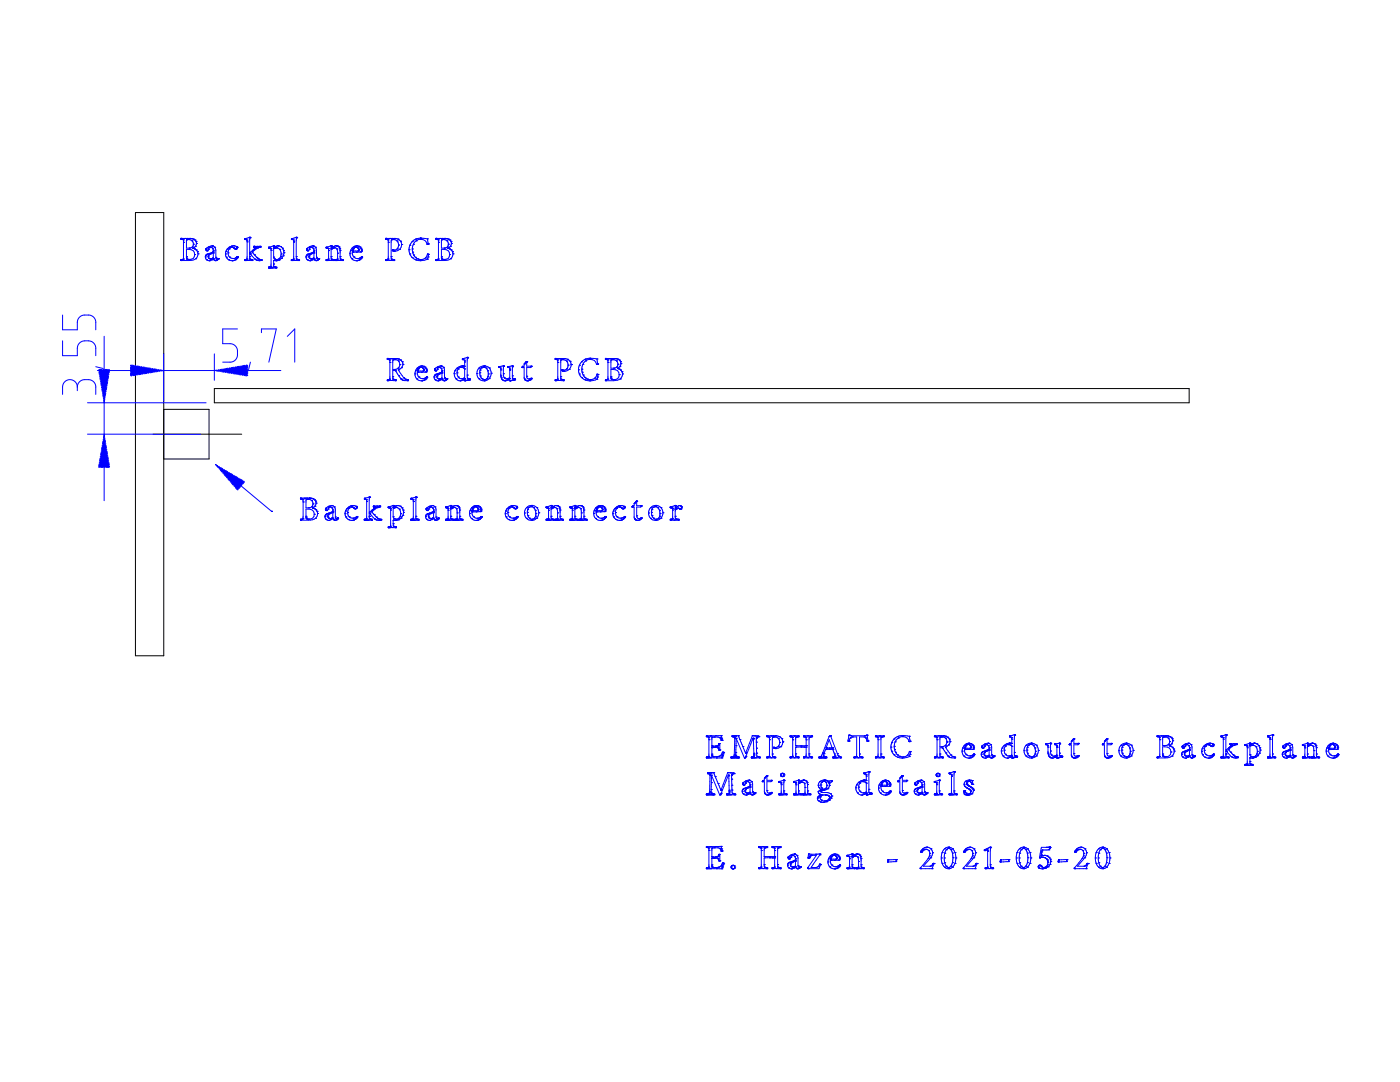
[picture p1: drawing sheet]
<svg xmlns="http://www.w3.org/2000/svg" width="279mm" height="216mm" viewBox="0 0 279 216" stroke-linecap="round" stroke-linejoin="round" font-family="sans-serif">
<path d="M27 42.4h5.7v88.5h-5.7zM42.8 77.5h194.5v2.9h-194.5zM30.5 86.6h17.7M32.7 81.7h9v9.9h-9" fill="none" stroke="#000" stroke-width=".2"/>
<g fill="none" stroke="#00f" stroke-width=".2">
<path d="M36.1 51.9h.1M36.1 47.6h.1M36.1 47.7v.1M36.1 47.6h2a1.03 1.03 0 0 1 1.1 .8 1.03 1.03 0 0 1-.7 1.2 1.21 1.21 0 0 1 1 1.4 1.21 1.21 0 0 1-1.4 1h-2v-.2a.33 .33 0 0 0 .5-.3v-3.5a.35 .35 0 0 0-.5-.3zM36.1 52h.1M36.1 51.8h.1M36.1 47.8h.1M36.4 51.8h.1M36.4 47.8h.1M36.6 51.7h.1M36.6 47.9h.1M36.6 48.3h.1"/>
<path d="M36.9 47.6h.1M37.2 51.2h.1M37.2 51.5h.1M37.2 49.8a1.25 1.25 0 0 1 1.6 1 1.07 1.07 0 0 1-1.5 .9l-.1-.2zM37.2 47.9h.1M37.2 47.9a.89 .89 0 0 1 1.3 .5 .89 .89 0 0 1-.7 1.1h-.6zM37.3 51.7h.1M37.3 47.6h.1M37.4 51.8h.1M37.6 47.8h.1M37.8 49.5h.1M37.8 51.8h.1"/>
<path d="M38.2 47.6h.1M38.3 48h.1M38.4 49.3h.1M38.5 49.5h.1M38.5 49.6h.1M38.6 48.7h.1M38.6 47.7h.1M38.8 49.7h.1M38.8 50.8h.1M38.9 47.9h.1M39 49.2h.1M39.1 51.6h.1"/>
<path d="M39.1 48.2h.1M39.1 49.9h.1M39.2 48.6h.1M39.4 50.2h.1M39.5 50.7h.1M41 51.3h.1M41.1 50.9h.1M41.1 49.8h.1M41.1 49.7h.1M41.1 49.6h.1M41.1 50h.1M41.2 51.8h.1"/>
<path d="M41.3 50.7h.1M41.3 50.1h.1M41.5 51.2h.1M41.6 49.7h.1M41.6 50.9h.1M41.7 51.5h.1M41.7 49.2h.1M41.7 50.8l.9-.3v.9a.53 .53 0 0 1-.8 .2 .53 .53 0 0 1-.1-.8zM41.7 50.6h.1M41.7 49.4h.1M41.8 52h.1M42 50.7h.1"/>
<path d="M42 49.3h.1M42.2 51.9h.1M42.2 50.4h.1M42.4 51.6h.1M42.4 49.5h.1M42.5 50.3h.1M42.5 50.2h.1M42.5 50.3a.58 .58 0 0 0 0-.8 .58 .58 0 0 0-.8 0 .37 .37 0 0 1-.1 .4 .37 .37 0 0 1-.5 0 .54 .54 0 0 1 .6-.7 .85 .85 0 0 1 .9-.1 .85 .85 0 0 1 .5 .9v1.5l.1 .1h.3M42.6 50.5h.1M42.6 50h.1M42.6 50.2l-1.1 .5a.73 .73 0 0 0-.3 1.1 .73 .73 0 0 0 1.1 0l.3-.2a.48 .48 0 0 0 .4 .4 .48 .48 0 0 0 .5-.3M42.6 51.6h.1"/>
<path d="M42.7 51.9h.1M42.8 49.3h.1M43 52h.1M43.1 51.4h.1M43.2 51.9h.1M43.3 51.7h.1M43.4 51.6h.1M43.5 51.6h.1M43.5 51.6v.2M43.5 51.8h.1M45 50.7h.1M45.1 50.1h.1"/>
<path d="M45.2 51.3h.1M45.4 49.7h.1M45.5 50.5h.1M45.6 51.8h.1M45.7 49.7h.1M45.7 49.3h.1M45.8 51.3h.1M46.2 49.1h.1M46.3 49.3h.1M46.3 52h.1M46.4 49.4h.1M46.5 49.4h.1"/>
<path d="M46.6 51.6h.1M46.6 49h.1M46.7 49.5h.1M46.7 52h.1M46.8 49.6h.1M46.9 49.7h.1M47 51.8h.1M47 51.5h.1M47 49.7h.1M47.2 51.6h.1M47.2 49.6h.1M47.2 49.2h.1"/>
<path d="M47.2 49.3h.1M47.3 49.3h.1M47.3 49.3a.32 .32 0 0 1-.3 .4 .32 .32 0 0 1-.3-.2l-.3-.1M47.3 49.3a1.46 1.46 0 0 0-2.2 .8 1.46 1.46 0 0 0 1.2 1.9l.7-.2 .3-.5a1.12 1.12 0 0 1-1.7-.3 1.12 1.12 0 0 1 .8-1.6M47.3 51.2h.1M47.3 51.5h.1M47.3 51.3h.1M47.3 51.4v.1M47.3 51.4h.1M48.8 51.9h.1M48.8 52h.1M48.9 52h.1"/>
<path d="M48.9 51.8h.1M48.9 47.8h.1M48.9 47.7h.1M48.9 51.8h-.1M48.9 47.6h.1M48.9 47.8l.4 .2v3.2v.5l-.4 .1-.1 .2M49.1 52h.1M49.1 51.8h.1M49.3 51.7h.1M49.3 47.9h.1M49.3 48.3h.1M49.3 52h.1"/>
<path d="M49.6 52h.1M49.8 47.3h.1M49.8 50.4h.1M49.8 47.3l-.9 .3v.2M49.8 50.6h.1M49.8 51.7h.1M49.8 50.6v1.1l.5 .1v.2h-1.4M49.8 47.3v.1M49.8 47.4h.1M49.8 50.6l.1 .1M49.9 47.4h.1M49.9 50.6h.1"/>
<path d="M49.9 50.6v.1M49.9 47.5h.1M49.9 50.7h.1M49.9 47.4l-.1 3 1.2-.9-.3-.2v-.2h1.2v.2a1.98 1.98 0 0 0-1.4 .8l-.2 .2 .5 .5 .8 .9 .5 .1v.2h-.7l-.4-.2-1.1-1.1M50 51.8h.1M50.3 51.8h.1M50.3 52h.1M50.3 51.9h.1M50.3 50.3h.1M50.4 50h.1M50.5 49.9l-.1 .1M50.6 49.8h.1"/>
<path d="M50.7 49.3h.1M50.7 49.2h.1M50.7 49.1h.1M50.7 49.7h.1M50.8 49.3h.1M50.8 50.8h.1M50.8 49.3v.1M50.9 49.6h.1M50.9 49.4h.1M50.9 51.7h.1M50.9 49.5h.1M51 49.4h.1"/>
<path d="M51 49.5h.1M51.2 51.9h.1M51.3 51.4h.1M51.3 49.2h.1M51.4 49.5h.1M51.5 51.6h.1M51.6 49.4h.1M51.7 52h.1M51.8 51.8h.1M51.9 49.1h.1M51.9 49.3h.1M51.9 49.2h.1"/>
<path d="M52.1 51.8h.1M52.1 51.9h.1M52.1 52h.1M53.6 53.4h.1M53.6 49.4h.1M53.6 53.4v.1M53.6 53.5h.1M53.6 53.3h.1M53.6 49.5h.1M53.6 49.3h.1M53.6 53.3v.1M53.7 49.5h.1"/>
<path d="M53.7 53.5h.1M53.8 49.5h.1M53.9 53.5h.1M53.9 53.3h.1M53.9 49.5h.1M54 53.2h.1M54 53.2l-.4 .1v.2M54.1 53.2h.1M54.1 49.6h.1M54.1 50h.1M54.1 53.4h.1M54.4 53.4h.1"/>
<path d="M54.6 49h.1M54.6 52.7h.1M54.6 49.4h.1M54.6 51.3h.1M54.6 49.1h.1M54.6 49l-1 .3v.2l.5 .1v.2l-.1 3.4M54.6 49.7l.1-.1a.97 .97 0 0 1 1.1 .1 .97 .97 0 0 1 .3 1.1 .79 .79 0 0 1-.5 .9 .79 .79 0 0 1-1-.4zM54.6 52l.1 1.2 .4 .1v.2h-1.5M54.6 49v.3M54.6 52h.1M54.6 49.3h.1M54.6 49.4a1.27 1.27 0 0 1 1.8 .1 1.27 1.27 0 0 1 0 1.8l-.4 .3a1.5 1.5 0 0 1-1.4 .4"/>
<path d="M54.6 49.3v.1M54.7 53.2h.1M54.7 49.1h.1M54.7 49.4h.1M54.7 49.6l-.1 .1M54.8 53.3h.1M54.8 49.5h.1M54.8 51.7h.1M55 53.3h.1M55 49.2h.1M55.1 53.3h.1M55.1 53.5h.1"/>
<path d="M55.1 53.4h.1M55.1 52h.1M55.2 51.8h.1M55.7 51.9h.1M55.7 51.6h.1M55.8 49.8h.1M56 49.2h.1M56 51.2h.1M56.1 50.7h.1M56.2 51.6h.1M56.4 49.5h.1M56.5 51h.1"/>
<path d="M56.6 50h.1M56.7 50.4h.1M58.1 51.9h.1M58.2 47.8h.1M58.2 47.7h.1M58.2 47.6h.1M58.2 52h.1M58.2 51.8h.1M58.4 52h.1M58.4 51.8h.1M58.6 47.9h.1M58.6 51.7h.1"/>
<path d="M58.6 52h.1M58.9 52h.1M59.1 47.3h.1M59.1 51.2h.1M59.2 51.7h.1M59.2 47.4l-.1 4.2 .5 .2v.2h-1.5l.1-.2 .4-.1M59.2 47.3l-1 .3v.2h.3l.1 .2v3.7M59.2 47.3v.1M59.2 47.4h.1M59.2 47.5h.1M59.3 51.8h.1M59.6 51.8h.1"/>
<path d="M59.6 52h.1M59.6 51.9h.1M61.1 51.3h.1M61.2 50.9h.1M61.2 49.8h.1M61.2 49.7h.1M61.2 49.6h.1M61.2 50h.1M61.3 51.8h.1M61.4 50.7h.1M61.4 50.1h.1M61.6 51.2h.1"/>
<path d="M61.7 49.7h.1M61.7 50.9h.1M61.8 51.5h.1M61.8 49.2h.1M61.8 50.8l.9-.3v.9a.53 .53 0 0 1-.8 .2 .53 .53 0 0 1-.1-.8zM61.8 50.6h.1M61.8 49.4h.1M61.8 52h.1M62 50.7h.1M62.1 49.3h.1M62.3 51.9h.1M62.3 50.4h.1"/>
<path d="M62.4 51.6h.1M62.5 49.5h.1M62.6 50.3h.1M62.6 50.3l-.6 .2a.77 .77 0 0 0-.8 1.2 .77 .77 0 0 0 1.3 0l.2-.1 .2 .3 .2 .1M62.6 50.3a.66 .66 0 0 0-.6-1l-.2 .3a.34 .34 0 0 1-.1 .4 .34 .34 0 0 1-.5-.1 .55 .55 0 0 1 .6-.7 .86 .86 0 0 1 .9-.1 .86 .86 0 0 1 .5 .9v1.6h.4l-.1 .2-.3 .2M62.6 50.2h.1M62.6 50.2v.1M62.6 51.4v.1M62.7 50.5h.1M62.7 50h.1M62.7 51.6h.1M62.8 51.9h.1"/>
<path d="M62.9 49.3h.1M63.1 52h.1M63.2 51.4h.1M63.2 52h-.1M63.3 51.9h.1M63.4 51.7h.1M63.5 51.6h.1M63.6 51.6h.1M63.6 51.8h.1M65.1 51.9h.1M65.1 49.4h.1M65.1 51.9v.1"/>
<path d="M65.1 52h.1M65.1 51.8h.1M65.1 49.5h.1M65.1 49.3h.1M65.1 52h1.4M65.1 49.3v.1M65.2 49.5h.1M65.4 52h.1M65.4 51.8h.1M65.4 49.5h.1M65.5 51.7h.1M65.5 49.6h.1"/>
<path d="M65.5 51.7l-.4 .1v.2M65.5 49.6v2.1M65.6 50h.1M65.6 52h.1M65.8 52h.1M66.1 49h.1M66.1 49l-1 .3v.2l.4 .1M66.1 51.2h.1M66.1 49.5h.1M66.1 49v.1M66.1 49.1h.1M66.1 49.6h.1"/>
<path d="M66.1 49.1v.5M66.1 49.5v.1M66.1 51.7h.1M66.1 51.7v-1.9a.69 .69 0 0 1 .8-.3 .69 .69 0 0 1 .5 .7l-.1 1.5M66.1 51.7l.4 .1v.2M66.1 49.5a.93 .93 0 0 1 1.1-.5 .93 .93 0 0 1 .7 1.1v1.3a.34 .34 0 0 0 .1 .3 .34 .34 0 0 0 .3 .1v.2M66.2 49.7h.1M66.3 51.8h.1M66.4 49.5h.1M66.5 49.2h.1M66.5 51.8h.1M66.5 52h.1"/>
<path d="M66.5 51.9h.1M66.6 51.9h.1M66.6 51.9l-.1 .1M66.7 49.4h.1M66.9 51.9h.1M66.9 51.8v.1M66.9 51.9v.1h1.4M66.9 52h.1M66.9 51.8h.1M67.2 52h.1M67.2 51.8h.1M67.2 49.7h.1"/>
<path d="M67.3 51.7h.1M67.3 51.7l-.4 .1M67.4 50.5h.1M67.4 49.1h.1M67.4 52h.1M67.6 52h.1M67.6 49.3h.1M67.8 49.6h.1M67.9 50h.1M67.9 51.2h.1M67.9 51.7h.1M68.1 51.8h.1"/>
<path d="M68.3 51.8h.1M68.3 52h.1M68.3 51.8l.1 .1M68.4 51.9h.1M68.4 51.9l-.1 .1M69.8 50.6h.1M70 50h.1M70.2 51.6h.1M70.3 49.5h.1M70.3 50.1h.1M70.4 50h.1M70.4 50h-.1"/>
<path d="M70.4 49.8h.1M70.5 49.6h.1M70.6 49.5a.51 .51 0 0 1 .7-.1 .51 .51 0 0 1 .1 .7h-1.1zM70.6 51.3h.1M70.7 49.2h.1M70.7 49.4h.1M71 49.3h.1M71.1 50.3h.1M71.1 49h.1M71.2 52h.1M71.3 49.4h.1M71.4 51.6h.1"/>
<path d="M71.4 50.1h.1M71.5 49.6h.1M71.5 52h.1M71.5 49.7h.1M71.6 49.8h.1M71.6 49.1h.1M71.6 49.9h.1M71.8 51.8h.1M71.8 51.5h.1M71.8 49.3h.1M72 50.3h.1M72 51.6h.1"/>
<path d="M72 49.5h.1M72.1 50.2l-1.8 .1a1.06 1.06 0 0 0 .6 1.2 1.06 1.06 0 0 0 1.2-.3v.3M72.1 51.5v.1M72.1 50.2v-.3a1.03 1.03 0 0 0-.8-.9 1.03 1.03 0 0 0-1.1 .6 1.37 1.37 0 0 0-.1 1.9 1.37 1.37 0 0 0 1.8 .2l.3-.3M72.1 50.2h.1M72.1 49.8h.1M72.1 51.2h.1M72.1 51.3h.1M72.1 51.5h.1M72.2 51.3h.1M72.2 50h.1M72.2 51.4h.1"/>
<path d="M77 51.9h.1M77 47.6h.1M77 47.6v.1M77 47.6h1.9a1.27 1.27 0 0 1 1.2 1.6 1.27 1.27 0 0 1-1.8 .8v-.1M77 51.9v.1h1.6M77 51.8v.1M77 47.7v.1M77 52h.1M77 51.8h.1M77 47.8h.1M77 47.8h.1a.32 .32 0 0 1 .3 0 .32 .32 0 0 1 .1 .4v3.2a.39 .39 0 0 1-.5 .4M77.3 51.8h.1"/>
<path d="M77.3 47.8h.1M77.4 51.7h.1M77.4 47.9h.1M77.5 48.3h.1M77.8 52h.1M77.8 47.6h.1M78.1 51.2h.1M78.1 47.9h.1M78.1 51.7h.1M78.2 47.6h.1M78.3 49.9h.1M78.3 51.8h.1"/>
<path d="M78.3 49.9a1.04 1.04 0 0 0 1.2-1.2 1.04 1.04 0 0 0-1.4-.8v3.5a.36 .36 0 0 0 .1 .4 .36 .36 0 0 0 .4 0v.2M78.3 49.9v.1M78.4 50.1h.1M78.4 47.8h.1M78.6 51.8h.1M78.6 52h.1M78.6 51.9h.1M78.6 49.9h.1M78.6 51.9v.1M78.7 50.1h.1M78.7 47.6h.1M79.2 48.1h.1"/>
<path d="M79.3 49.7h.1M79.4 47.7h.1M79.5 48.9h.1M79.7 49.8h.1M79.9 48.1h.1M81.6 49.8h.1M81.8 50.7h.1M81.8 48.9h.1M82.2 51.4h.1M82.3 48.2h.1M82.3 49.7h.1M82.4 50.3h.1"/>
<path d="M82.5 48.8h.1M82.5 50.9h.1M82.9 51.4h.1M83 51.8h.1M83 47.7h.1M83.1 48h.1M83.4 51.7h.1M83.8 52h.1M83.9 47.8h.1M84 51.8h.1M84.9 51.5h.1M85.2 48.7h.1"/>
<path d="M85.3 48.7h.1M85.3 47.7h.1M85.3 51.7h.1M85.3 50.7h.1M85.4 48.7h.1M85.4 51.3h.1M85.4 48.7l-.1-1a2.74 2.74 0 0 0-3.2 .7 2.29 2.29 0 0 0 .2 3 2.29 2.29 0 0 0 3 .2l.2-.8-.1-.1a1.58 1.58 0 0 1-1.9 1 1.58 1.58 0 0 1-1.2-1.7 1.77 1.77 0 0 1 .6-1.8 1.77 1.77 0 0 1 1.9-.2l.4 .7h.2M85.5 50.8h.1M87 51.9h.1M87 47.6h.1M87 47.7v-.1h1.9a1.03 1.03 0 0 1 1.2 .8 1.03 1.03 0 0 1-.7 1.2 1.21 1.21 0 0 1 1 1.4 1.21 1.21 0 0 1-1.4 1h-2v-.2l.5-.1M87 47.7v.1"/>
<path d="M87 52h.1M87 51.8h.1M87 47.8h.1M87 47.8h.5M87.3 51.8h.1M87.3 47.8h.1M87.5 47.8v.1M87.5 51.7h.1M87.5 47.9h.1M87.5 47.9v3.8M87.5 48.3h.1M87.8 47.6h.1"/>
<path d="M88.1 51.2h.1M88.1 51.5h.1M88.1 49.8a1.24 1.24 0 0 1 1.6 1 1.07 1.07 0 0 1-1.5 .9l-.1-.2zM88.1 47.9h.1M88.1 47.9a.89 .89 0 0 1 1.3 .5 .89 .89 0 0 1-.8 1.1h-.5zM88.1 51.7h.1M88.2 47.6h.1M88.3 51.8h.1M88.5 47.8h.1M88.6 49.5h.1M88.7 51.8h.1M89.1 47.6h.1"/>
<path d="M89.2 48h.1M89.3 49.3h.1M89.4 49.5h.1M89.4 49.6h.1M89.5 48.7h.1M89.5 47.7h.1M89.7 49.7h.1M89.7 50.8h.1M89.8 47.9h.1M89.9 49.2h.1M89.9 51.6h.1M90 48.2h.1"/>
<path d="M90 49.9h.1M90.1 48.6h.1M90.3 50.2h.1M90.4 50.7h.1M12.5 68v3h2.9l.2-2.1 .6-.7 .6-.2 1.3 .1 .7 .5 .3 .7v1.7M12.5 62.9v2.9h2.9l.2-2.1 .4-.5 .7-.3h1.3l.8 .5 .3 .7v1.7M15.4 77.2l-.1-.6-.5-.6-.7-.2-.8 .1-.4 .3-.3 .5-.1 2M15.4 77.2l.2-.7 .6-.6 .5-.1h1.4l.5 .3 .4 .6 .1 2M15.4 77.2v.8M19.1 73.2l1.5 .3M19.4 73.9h36.6M20.8 67.1v32.8"/>
<path d="M32.7 70.6v9.4M42.8 70.6v5.3M47.4 65.6h-3v3l2.1 .1 .6 .5 .3 .7-.1 1.3-.5 .8-.7 .3h-1.7M50 72.3l-.4 1.4M52.2 66.4v-.8h2.9l-1.4 6.7M57.3 67.1l1.5-1.5v6.7M77.3 71.6h.1M77.3 71.6v-.1l.7 .1a2.6 2.6 0 0 1 2.1 .3v.1a1.12 1.12 0 0 1-.6 1.8l1.1 1.6 .7 .4v.2l-.7-.1-.6-.3M77.3 75.9h.1M77.3 71.6l.1 .1a.3 .3 0 0 1 .4 .1 .3 .3 0 0 1 0 .3v3.3a.42 .42 0 0 1-.5 .4v.2h1.6v-.2M77.3 76h.1M77.3 75.8h.1"/>
<path d="M77.3 71.7h.1M77.3 71.5h.1M77.6 71.8h.1M77.6 75.7h.1M77.8 75.6h.1M77.8 71.8h.1M77.8 72.3h.1M78.1 75.9h.1M78.1 71.6h.1M78.4 75.2h.1M78.4 75.6h.1M78.4 71.8h.1"/>
<path d="M78.4 71.8a1.02 1.02 0 0 1 1.4 1 1.02 1.02 0 0 1-1.4 .9zM78.5 71.5h.1M78.6 75.7h.1M78.7 73.7h.1M78.8 71.8h.1M78.9 75.8h.1M78.9 76h.1M78.9 75.9h.1M79 74h.1M79.5 73.4h.1M79.5 73.8h.1M79.5 71.6h.1"/>
<path d="M79.5 72h.1M79.6 75h.1M79.9 71.8h.1M80 75.6h.1M80 75.6l-1-1.6-.6-.1v1.7l.5 .2M80.1 73.4h.1M80.1 75.7h.1M80.3 72.2h.1M80.4 72.7h.1M80.4 75.9h.1M80.6 75.4h.1M80.9 75.6h.1"/>
<path d="M81.3 75.8h.1M81.3 76h.1M81.3 75.9h.1M82.8 74.6h.1M82.9 74h.1M83.2 75.6h.1M83.2 73.5h.1M83.3 74h.1M83.4 73.8h.1M83.5 73.5h.1M83.6 75.2h.1M83.7 73.2h.1"/>
<path d="M83.7 73.3h.1M84 73.3h.1M84.1 74.3h.1M84.1 73h.1M84.1 76h.1M84.3 73.3h.1M84.4 75.6h.1M84.4 74h.1M84.4 73.5a.66 .66 0 0 0-.7-.1 .66 .66 0 0 0-.4 .6h1.1l.1-.2M84.4 73.5h.1M84.4 73.5l.1 .2M84.5 75.9h.1"/>
<path d="M84.5 73.7h.1M84.5 73.1h.1M84.5 73.7v.1M84.6 73.9h.1M84.8 75.8h.1M84.8 75.5h.1M84.8 73.3h.1M85 74.2h.1M85 75.6h.1M85 73.5h.1M85 74.2l-1.6 .1a1.01 1.01 0 0 0 1.1 1.3M85.1 73.7h.1"/>
<path d="M85.1 74.2h.1M85.1 74.2a1.02 1.02 0 0 0-.7-1.2 1.02 1.02 0 0 0-1.2 .6 1.38 1.38 0 0 0-.2 1.8 1.38 1.38 0 0 0 1.8 .4l.3-.6M85.1 74.2h-.1M85.1 75.2h.1M85.1 75.4h.1M85.1 73.8v.1M85.1 73.9h.1M85.1 75.2l-.6 .4M85.2 75.3h.1M86.6 75.2h.1M86.7 74.9h.1M86.7 73.7h.1"/>
<path d="M86.8 73.6l-.1 .3a.3 .3 0 0 0 .4 .1 .3 .3 0 0 0 .2-.4 .47 .47 0 0 1 .5-.3 .47 .47 0 0 1 .4 .5v.5M86.8 73.6h.1M86.8 73.6a1.09 1.09 0 0 1 1.9 0v1.9l.2 .1 .3-.1v.2M86.8 73.6l-.1 .1M86.8 73.9h.1M86.8 75.8h.1M87 74h.1M87 74.7h.1M87.2 75.2h.1M87.3 73.7h.1M87.3 74.8h.1M87.3 74.8l.9-.4v1a.53 .53 0 0 1-.7 .2 .53 .53 0 0 1-.2-.8z"/>
<path d="M87.3 75.5h.1M87.3 73.2h.1M87.4 74.5h.1M87.4 73.4h.1M87.4 76h.1M87.6 74.7h.1M87.6 73.3h.1M87.8 75.8h.1M87.8 74.4h.1M88 75.5h.1M88 73.5h.1M88.1 74.3h.1"/>
<path d="M88.2 74.3a2.27 2.27 0 0 0-1.6 .8 .84 .84 0 0 0 .7 .9 .84 .84 0 0 0 .9-.5l.4 .5 .5-.2M88.2 74.2v.1M88.2 74.4h.1M88.2 74.2h.1M88.2 73.9h.1M88.2 75.5h.1M88.4 75.8h.1M88.5 73.3h.1M88.6 76h.1M88.7 75.3h.1M88.9 75.9h.1M88.9 75.6h.1"/>
<path d="M89 75.6h.1M89.1 75.6h.1M89.1 75.5h.1M89.1 75.7h.1M89.1 75.7v.1M89.2 75.5h.1M89.2 75.7h-.1M89.2 75.6h.1M89.2 75.6v.1M90.6 74.6h.1M90.8 74h.1M91 75.6h.1"/>
<path d="M91.2 73.5h.1M91.2 74.4h.1M91.4 73.6h.1M91.5 75.2h.1M91.5 73.5a.82 .82 0 0 1 1.2 .1v1.7a.92 .92 0 0 1-1.1 .1 .92 .92 0 0 1-.4-1zM91.7 73.2h.1M91.8 76h.1M92.1 75.6h.1M92.3 71.8h.1M92.3 71.7h.1M92.3 71.6h.1M92.3 75.8h.1"/>
<path d="M92.5 73h.1M92.5 73.4h.1M92.5 75.5h.1M92.7 73.1h.1M92.7 71.9h.1M92.7 75.6h.1M92.7 75.6v.4M92.7 73.1a1.59 1.59 0 0 0-1.8 .8 1.59 1.59 0 0 0 .5 2 1.27 1.27 0 0 0 1.3-.3M92.7 73v.1M92.7 72.2h.1M92.7 73.6h.1M92.8 76h.1"/>
<path d="M93 75.9h.1M93.1 75.9h.1M93.2 75.9h.1M93.2 71.3h.1M93.2 74.8h.1M93.2 71.3l-.9 .3v.2l.4 .1v1.1M93.3 71.3h.1M93.3 71.3v.1M93.3 71.4h.1M93.3 75.5h.1M93.3 71.4l-.1 3.7 .1 .5M93.3 75.6h.4"/>
<path d="M93.4 75.6h.1M93.4 75.8h.1M93.5 75.6h.1M93.6 75.6h.1M93.6 75.8h.1M93.6 75.8l-.8 .2M93.7 75.8h.1M93.7 75.6h.1M93.7 75.7h.1M93.7 75.6v.2M93.7 75.7v.1M95.2 74.5h.1"/>
<path d="M95.6 75.6h.1M95.6 73.4h.1M95.8 74.4h.1M95.8 73.8h.1M95.8 75h.1M96 73.5a.89 .89 0 0 1 1-.1 .89 .89 0 0 1 .4 .9l.1 .2a.91 .91 0 0 1-1.1 1.2 1.63 1.63 0 0 1-.4-2.2zM96.1 73.4h.1M96.2 75.5h.1M96.6 76h.1M96.7 75.8h.1M97 73.4h.1M97.1 75.6h.1"/>
<path d="M97.3 74h.1M97.4 75.2h.1M97.5 74.6h.1M97.6 75.5h.1M97.6 73.4h.1M98 74.5h.1M99.5 73.2h.1M99.5 73.3h.1M99.5 73.1h.1M99.9 73.4h.1M99.9 75h.1M99.9 73.8h.1"/>
<path d="M100 75.4h.1M100.2 75.7h.1M100.4 75.9h.1M100.4 73h.1M100.5 73h.1M100.5 74.6h.1M100.5 73.1h.1M100.6 75.4h.1M100.8 76h.1M101.1 75.6h.1M101.3 73.2h.1M101.3 75.8h.1"/>
<path d="M101.3 73.3h.1M101.3 73.1h.1M101.5 75.5h.1M101.7 73.4h.1M101.7 75.5h.1M101.7 75.9l.1 .1M101.7 76h.1M101.8 76h.1M102 75.9h.1M102.2 75.9h.1M102.2 73h.1M102.2 73l-.9 .1v.2l.3 .1 .1 .2v1.7a.7 .7 0 0 1-.8 .3 .7 .7 0 0 1-.4-.8v-1.8l-1 .1v.2l.3 .1 .1 .2v1.4a.93 .93 0 0 0 .7 1 .93 .93 0 0 0 1-.4l.1-.1v.5"/>
<path d="M102.2 73l.2 2.6M102.3 75h.1M102.3 73.1h.1M102.3 73.2h.1M102.3 75.5h.1M102.4 75.6h.1M102.4 75.6h.3v.2M102.4 75.8l-.1 .1M102.4 75.8h.1M102.5 75.6h.1M102.6 75.6h.1M102.7 75.8h.1"/>
<path d="M102.7 75.8l-.9 .2M102.7 75.6h.1M102.7 75.7h.1M104.2 73.3h.1M104.3 73.2h.1M104.6 72.6h.1M104.7 75.6h.1M104.7 72.6l-.1 .5-.3 .1M104.8 72.5h.1M104.8 75.8h.1M104.9 72.3h.1M105 72.2h.1"/>
<path d="M105 72.2l.1 .9h.9l-.1 .2h-.8v1.8a.52 .52 0 0 0 .3 .5 .52 .52 0 0 0 .6-.1 .71 .71 0 0 1-.7 .5 .71 .71 0 0 1-.7-.6v-2.1h-.4l.1-.2M105.1 75.9h.1M105.1 72.2h.1M105.1 72.2l-.4 .4M105.1 75.1h.1M105.3 76h.1M105.6 75.6h.1M105.6 75.9h.1M105.8 75.8h.1M106 73.1h.1M106 75.5h.1M106 75.6h.1"/>
<path d="M110.8 75.9h.1M110.8 71.6h.1M110.8 71.5v.2l.5 .1v3.7a.34 .34 0 0 1-.5 .3M110.8 75.8v.2h1.6v-.2M110.8 75.8h.1M110.8 76h.1M110.8 71.7h.1M110.8 71.5h.1M110.8 71.5h.6a3 3 0 0 1 2.1 .4 1.27 1.27 0 0 1 .3 1.6 1.27 1.27 0 0 1-1.6 .5M111.1 75.7h.1M111.1 71.8h.1M111.3 75.6h.1"/>
<path d="M111.3 71.8h.1M111.3 72.3h.1M111.6 75.9h.1M111.6 71.6h.1M111.9 75.2h.1M111.9 71.8h.1M111.9 75.6h.1M112 71.5h.1M112.1 75.7h.1M112.1 73.9h.1M112.1 73.9l.1 .1M112.2 73.9h.1"/>
<path d="M112.2 73.9a1.04 1.04 0 0 0 1.2-1.2 1.04 1.04 0 0 0-1.5-.8v3.7l.5 .2M112.2 74h.1M112.3 71.8h.1M112.4 75.8h.1M112.4 76h.1M112.4 73.9h.1M112.4 75.9h.1M112.5 74.1h.1M112.6 71.5h.1M113.1 73.6h.1M113.1 72.1h.1M113.2 71.7h.1"/>
<path d="M113.4 72.9h.1M113.6 73.7h.1M113.8 72.1h.1M115.4 73.8h.1M115.6 74.6h.1M115.6 72.9h.1M116.1 75.3h.1M116.1 72.2h.1M116.1 72.2a2.91 2.91 0 0 1 3-.6l.2 1-.3 .1a1.44 1.44 0 0 0-1.3-1 1.44 1.44 0 0 0-1.4 1 1.94 1.94 0 0 0 .1 2.2 1.94 1.94 0 0 0 1.9 .8l.6-.4 .2-.6 .2 .1a1.01 1.01 0 0 1-1.2 1.2 2.25 2.25 0 0 1-2.4-1.2 2.25 2.25 0 0 1 .4-2.6zM116.1 73.7h.1M116.2 74.3h.1M116.3 72.7h.1"/>
<path d="M116.4 74.8h.1M116.7 75.3h.1M116.8 75.8h.1M116.8 71.7h.1M116.9 72h.1M117.2 75.6h.1M117.7 76h.1M117.8 71.7h.1M117.9 75.8h.1M118.7 75.4h.1M119 72.7h.1M119.1 72.7h.1"/>
<path d="M119.1 75.7h.1M119.1 71.6h.1M119.1 74.7h.1M119.2 72.7h.1M119.3 75.2h.1M119.3 72.6h.1M119.3 74.7h.1M120.8 75.9h.1M120.8 71.6h.1M120.8 71.7h.1M120.8 76h.1M120.8 75.8h.1"/>
<path d="M120.8 71.5h.1M120.8 71.5v.2M120.8 71.5h2a1.02 1.02 0 0 1 1.1 .8 1.02 1.02 0 0 1-.6 1.2M120.8 71.7l.5 .1M120.8 71.5v.1M121.1 75.7h.1M121.1 71.8h.1M121.3 71.8h.1M121.3 75.6h.1M121.3 71.8v3.8l-.5 .2M121.3 72.3h.1M121.6 71.6h.1"/>
<path d="M121.9 75.2h.1M121.9 73.7a1.26 1.26 0 0 1 1.7 1.1 .91 .91 0 0 1-.6 .9 .91 .91 0 0 1-1.1-.3zM121.9 75.4h.1M121.9 71.8h.1M121.9 71.8a.89 .89 0 0 1 1.3 .5 .89 .89 0 0 1-.7 1.2h-.6zM121.9 75.6h.1M122 75.6h.1M122 71.5h.1M122.2 75.7h.1M122.3 71.8h.1M122.5 73.5h.1M122.5 75.8h.1"/>
<path d="M123 71.6h.1M123 72h.1M123.1 73.2h.1M123.2 73.5h.1M123.3 73.5h.1M123.3 73.5a1.21 1.21 0 0 1 .9 1.4 1.21 1.21 0 0 1-1.4 1l-2 .1v-.2M123.3 72.7h.1M123.3 71.7h.1M123.5 73.6h.1M123.6 74.8h.1M123.6 71.9h.1M123.7 73.2h.1"/>
<path d="M123.8 75.6h.1M123.8 72.1h.1M123.8 73.8h.1M123.9 72.5h.1M124.1 74.2h.1M124.2 74.6h.1M17.5 80.4h23.6M17.5 86.6h22.5M43 92.7l11.2 9.3M60 99.5h.1M60 99.6h.1M60 99.4h.1"/>
<path d="M60 99.4v.2l.5 .1v3.3v.5l-.5 .1v.2M60 99.4h1.9a1.02 1.02 0 0 1 1.1 1.3l-.6 .7M60.3 99.6h.1M60.5 99.7h.1M60.8 99.4h.1M61.1 99.7h.1M61.1 99.7a.89 .89 0 0 1 1.3 .5 .89 .89 0 0 1-.8 1.1h-.5zM61.2 99.4h.1M61.4 99.6h.1M62.1 99.4h.1M62.2 99.9h.1M62.5 99.5h.1"/>
<path d="M62.8 99.7h.1M63 100h.1M72.7 99.6h.1M72.7 99.5h.1M72.7 99.4h.1M72.7 99.4v.2l.4 .1 .1 .1-.1 3.7M72.7 99.4l1-.2 .1 .1-.1 2.9 1.1-.9M73.1 99.7h.1M73.7 99.2h.1M73.7 99.2l.1 .1M73.8 99.3h.1M82 99.6h.1"/>
<path d="M82 99.5h.1M82 99.4h.1M82 99.6l.4 .1 .1 .2-.1 3.6M82 99.4l1.1-.2-.1 4.3M82 99.4v.2M82 99.4v.1M82.4 99.7h.1M83 99.2h.1M83.1 99.3h.1M60 103.7h.1M60 103.8h.1M60 103.6h.1"/>
<path d="M60.3 103.6h.1M60.5 103.5h.1M60.5 100.2h.1M61.1 103h.1M61.1 103.3h.1M61.1 103.5v-1.9a1.26 1.26 0 0 1 1.6 1 1.05 1.05 0 0 1-1.4 .9M61.1 103.5h.1M61.1 103.5l.2 .1M61.3 103.6h.1M61.6 101.3h.1M61.7 103.6h.1M62.3 101.1h.1"/>
<path d="M62.4 101.4h.1M62.4 101.4a1.22 1.22 0 0 1 1 1.4 1.22 1.22 0 0 1-1.4 1h-2M62.5 100.5h.1M62.7 101.5h.1M62.7 102.6h.1M62.8 101h.1M62.9 103.4h.1M63 101.7h.1M63.1 100.4h.1M63.3 102h.1M63.4 102.5h.1M64.9 103.1h.1"/>
<path d="M64.9 101.6h.1M65 102.7h.1M65 101.5h.1M65 101.6h-.1M65 101.8h.1M65 101.4h.1M65.1 103.6h.1M65.2 102.6h.1M65.2 101.9h.1M65.4 103h.1M65.5 101.6h.1M65.5 102.7h.1"/>
<path d="M65.5 102.7l.9-.4v1a.52 .52 0 0 1-.8 .1 .52 .52 0 0 1-.1-.7zM65.5 103.3h.1M65.5 101h.1M65.6 102.4h.1M65.6 101.2h.1M65.6 103.8h.1M65.8 102.5h.1M65.8 101.1h.1M66.1 103.7h.1M66.1 102.2h.1M66.2 103.4h.1M66.3 101.3h.1"/>
<path d="M66.4 102.1h.1M66.4 102.3h.1M66.4 101.8h.1M66.4 103.4h.1M66.6 103.7h.1M66.7 101.2h.1M66.8 103.8h.1M66.9 103.2h.1M67.1 103.7h.1M67.1 103.5h.1M67.2 103.5h.1M67.3 103.5h.1"/>
<path d="M67.3 103.5l-.3-.2-.1-1.7a.92 .92 0 0 0-.7-.8 .92 .92 0 0 0-1 .4 .34 .34 0 0 0-.3 .3 .34 .34 0 0 0 .2 .4l.3-.1 .1-.4a.48 .48 0 0 1 .6-.3 .48 .48 0 0 1 .3 .6v.4a2.6 2.6 0 0 0-1.5 .9 .84 .84 0 0 0 .6 .8 .84 .84 0 0 0 .9-.4l.1 .1a.48 .48 0 0 0 .4 .3 .48 .48 0 0 0 .5-.3M67.3 103.4h.1M67.4 103.4h.1M67.4 103.6h.1M67.4 103.4l-.1 .1M67.4 103.4v.1M67.4 103.5h.1M68.9 102.5h.1M69 102h.1M69 103.1h.1M69.2 101.5h.1M69.4 102.3h.1"/>
<path d="M69.5 103.7h.1M69.6 101.5h.1M69.6 101.2h.1M69.7 103.1h.1M70 100.9h.1M70.1 101.2h.1M70.2 103.8h.1M70.2 101.2h.2M70.3 101.2h.1M70.5 103.4h.1M70.5 100.9h.1M70.5 101.3h.1"/>
<path d="M70.5 103.8h.1M70.6 101.4h.1M70.8 101.5h.1M70.8 103.6h.1M70.9 101.5h.1M70.9 103.3h.1M71.1 103.4h.1M71.1 101.5h.1M71.1 101h.1M71.1 101a1.52 1.52 0 0 0-2 .8 1.52 1.52 0 0 0 .7 2l.9-.1 .5-.4v-.2a1.13 1.13 0 0 1-1.6 0 1.13 1.13 0 0 1 0-1.6l.2-.3h.4M71.1 101v.3a.43 .43 0 0 1-.7-.1h-.1M71.1 101v.1"/>
<path d="M71.1 101.1h.1M71.2 103.1h.1M71.2 103.3h.1M71.2 103.2v.1M71.2 103.2h.1M72.7 103.7h.1M72.7 103.7l1.4 .1M72.7 103.8h.1M72.7 103.6h.1M73 103.8h.1M73 103.6h.1M73.1 103.5h.1"/>
<path d="M73.1 103.5l-.4 .2M73.2 100.1h.1M73.2 103.8h.1M73.4 103.8h.1M73.7 102.2h.1M73.7 102.4v1.1M73.7 102.4h.1M73.7 102.4v.1M73.7 103.5h.1M73.7 102.5h.1M73.8 102.5h.1M73.8 102.5l1.1 1.1 .4 .2h.7"/>
<path d="M73.8 103.5l.3 .1v.2M73.9 103.6h.1M74.1 103.6h.1M74.1 103.8h.1M74.2 103.7h.1M74.2 102.1h.1M74.2 101.8h.1M74.4 101.7h.1M74.5 101h.1M74.5 101.2h.1M74.5 101h1.3v.2a2.28 2.28 0 0 0-1.6 .9l1.2 1.3 .6 .2v.2M74.5 101v.1l.3 .1v.1"/>
<path d="M74.6 101.2h.1M74.6 101.5h.1M74.7 101.2h.1M74.7 102.7h.1M74.7 101.5h-.1M74.7 101.4h.1M74.7 103.5h.1M74.8 101.2h.1M74.8 101.3h.1M75.1 103.7h.1M75.1 103.2h.1M75.2 101h.1"/>
<path d="M75.2 101.3h.1M75.4 103.4h.1M75.5 101.2h.1M75.6 103.8h.1M75.7 103.6h.1M75.8 101h.1M75.8 101.2h.1M76 103.6h.1M76 103.8h.1M76 103.7h.1M77.5 101.2h.1M77.5 101.3h.1"/>
<path d="M77.5 105.2h.1M77.5 101.1h.1M77.5 101.3l.4 .1 .1 .2-.1 3.4M77.5 105.3h.1M77.5 105.1h.1M77.6 101.3h.1M77.7 101.3h.1M77.7 105.3h.1M77.8 105.1h.1M77.8 101.3h.1M77.9 105l-.4 .1v.2M77.9 105h.1"/>
<path d="M77.9 101.4h.1M78 101.8h.1M78 105.3h.1M78.2 105.3h.1M78.4 100.9h.1M78.5 104.5h.1M78.5 100.9h.1M78.5 101.2h.1M78.5 103.1h.1M78.5 101.2v.1a1.17 1.17 0 0 1 1.3-.3 1.17 1.17 0 0 1 .7 1 1.62 1.62 0 0 1-2 1.8M78.5 101.5a.96 .96 0 0 1 1.2 0 .96 .96 0 0 1 .3 1.1 .88 .88 0 0 1-1.3 .9l-.2-.4zM78.5 100.9l-1 .2v.2"/>
<path d="M78.5 101.3h.1M78.5 103.8v1.2l.4 .1M78.5 103.8h.1M78.5 105h.1M78.5 101.1h.1M78.5 100.9v.3M78.5 101h.1M78.7 101.4h.1M78.7 105.1h.1M78.7 103.5h.1M78.9 101h.1M78.9 105.1h.1"/>
<path d="M78.9 105.3h.1M79 105.2h.1M79 105.1l-.1 .2h-1.3M79 105.3h-.1M79 103.8h.1M79.1 103.6h.1M79.5 103.7h.1M79.6 103.4h.1M79.7 101.6h.1M79.9 101h.1M79.9 103h.1M80 102.5h.1"/>
<path d="M80 103.4h.1M80.2 101.3h.1M80.4 102.8h.1M80.5 101.8h.1M80.5 102.2h.1M82 103.7h.1M82 103.8h.1M82 103.6h.1M82 103.6v.2M82 103.6v.1M82.3 103.8h.1M82.3 103.6h.1"/>
<path d="M82.4 103.5l-.4 .1M82.4 103.5h.1M82.5 103.8h.1M82.7 103.8h.1M83 103h.1M83 103.5h.1M83 103.5l.4 .1 .1 .2h-1.5M83.2 103.6h.1M83.4 103.6h.1M83.4 103.8h.1M83.5 103.7h.1M84.9 103.1h.1"/>
<path d="M85 102.7h.1M85 101.6h.1M85 101.5h.1M85.1 101.5h.1M85.1 101.5h-.1M85.1 101.4h.1M85.1 101.8h.1M85.2 103.6h.1M85.3 101.9h.1M85.3 102.6h.1M85.5 103h.1M85.6 101.6h.1"/>
<path d="M85.6 102.7h.1M85.6 102.7l.9-.4v.9a.53 .53 0 0 1-.7 .3 .53 .53 0 0 1-.2-.8zM85.6 103.3h.1M85.6 101h.1M85.7 102.4h.1M85.7 101.2h.1M85.7 103.8h.1M85.9 102.5h.1M85.9 101.1h.1M86.1 103.7h.1M86.1 102.2h.1M86.3 103.4h.1"/>
<path d="M86.3 101.3h.1M86.4 102.1h.1M86.4 102.1a.56 .56 0 0 0 0-.8 .56 .56 0 0 0-.8 .1 .33 .33 0 0 1-.1 .4 .33 .33 0 0 1-.5-.1 1.02 1.02 0 0 1 1-.8 1.02 1.02 0 0 1 1 .7v1.7l.2 .2 .3-.1M86.4 102.1l-.7 .3a.75 .75 0 0 0-.7 1.1 .75 .75 0 0 0 1.3 .1 .24 .24 0 0 1 .3-.1 .24 .24 0 0 1 .1 .3h.1a.52 .52 0 0 0 .6-.4M86.5 102.1h.1M86.5 102.3h.1M86.5 103.4h.1M86.5 101.8h.1M86.5 103.2v.1M86.5 102h.1M86.7 103.7h.1M86.8 101.2h.1"/>
<path d="M87 103.8h.1M87 103.2h.1M87.2 103.7h.1M87.2 103.5h.1M87.3 103.5h.1M87.4 103.5h.1M87.4 103.4h.1M87.4 103.6h.1M87.5 103.4h.1M89 103.7h.1M89 101.3h.1M89 101.2h.1"/>
<path d="M89 101.1h.1M89 103.8h.1M89 103.6h.1M89.1 101.3h.1M89.2 101.3h.1M89.2 103.8h.1M89.2 103.6h.1M89.3 101.3h.1M89.4 103.5l-.4 .1M89.4 103.5h.1M89.4 101.4h.1M89.4 101.8h.1"/>
<path d="M89.5 103.8h.1M89.7 103.8h.1M89.9 100.9h.1M89.9 100.9l-.9 .2v.2l.4 .1v2.1M89.9 100.9l.1 .5a.92 .92 0 0 1 1.6-.1l.2 2.2M90 103h.1M90 101.3h.1M90 101.4h.1M90 101.6v1.9l.4 .1M90 103.5h.1M90 100.9h.1M90 101.6l.2-.2a.64 .64 0 0 1 .8 0 .64 .64 0 0 1 .2 .7v1.3l-.4 .2"/>
<path d="M90 101.6h.1M90 101h.1M90.1 101.5h.1M90.1 103.6h.1M90.3 101.3h.1M90.4 103.6h.1M90.4 103.8h.1M90.4 101h.1M90.4 103.6v.2h-1.4v-.2M90.4 103.6v.1M90.4 103.7h.1M90.6 101.3h.1"/>
<path d="M90.8 103.7h.1M90.8 103.8h.1M90.8 103.6h.1M90.8 103.6v.2h1.4v-.2M91 103.8h.1M91 103.6h.1M91.1 101.5h.1M91.2 103.5h.1M91.2 102.3h.1M91.2 100.9h.1M91.3 103.8h.1M91.5 103.8h.1"/>
<path d="M91.5 101.1h.1M91.7 101.4h.1M91.7 101.8h.1M91.8 103h.1M91.8 103.5h.1M91.8 103.5l.4 .1M91.9 103.6h.1M92.2 103.6h.1M92.2 103.8h.1M92.2 103.7h.1M93.7 102.4h.1M93.8 101.8h.1"/>
<path d="M94.1 103.4h.1M94.1 101.3h.1M94.2 101.8h.1M94.2 101.9h.1M94.3 101.6h.1M94.4 101.4h.1M94.4 101.3a.51 .51 0 0 1 .8-.1 .51 .51 0 0 1 .1 .7h-1.1zM94.5 103.1h.1M94.6 101h.1M94.6 101.2h.1M94.9 101.1h.1M95 102.1h.1"/>
<path d="M95 100.9h.1M95 103.8h.1M95.2 101.2h.1M95.2 103.4h.1M95.3 101.9h.1M95.3 101.4h.1M95.4 103.8h.1M95.4 101.5h.1M95.4 101.6h.1M95.4 100.9h.1M95.4 101.7h.1M95.7 103.6h.1"/>
<path d="M95.7 103.3h.1M95.7 101.1h.1M95.8 102.1h.1M95.9 103.4h.1M95.9 101.3h.1M95.9 101.5h.1M96 102h.1M96 103.1h.1M96 101.6h.1M96 101.6v.1M96 103.3h.1M96 101.8h.1"/>
<path d="M96 103.1a1.25 1.25 0 0 1-1.6 .7 1.25 1.25 0 0 1-.7-1.7 1.2 1.2 0 0 1 .9-1.1 1.2 1.2 0 0 1 1.4 .6l-.1 .5h-1.7a1.12 1.12 0 0 0 1.2 1.3M96.1 103.2h.1M96.1 103.1h-.1l-.6 .3M96.1 103.2h-.1M100.8 102.5h.1M100.9 102h.1M101 103.1h.1M101.2 101.5h.1M101.3 102.3h.1M101.5 103.7h.1M101.6 101.5h.1M101.6 101.2h.1"/>
<path d="M101.7 103.1h.1M102 100.9h.1M102.1 101.2h.1M102.2 103.8h.1M102.3 101.2l.2 .1a.32 .32 0 0 0 .4 .2 .32 .32 0 0 0 .2-.5 1.33 1.33 0 0 0-1.3 0 1.4 1.4 0 0 0-.9 1.9 1.4 1.4 0 0 0 2 .7l.3-.5M102.3 101.2h.1M102.3 101.2a.94 .94 0 0 0-.9 1.3 1.03 1.03 0 0 0 .7 .9 1.03 1.03 0 0 0 1-.3M102.4 103.4h.1M102.4 100.9h.1M102.5 101.3h.1M102.5 103.8h.1M102.6 101.4h.1"/>
<path d="M102.7 101.5h.1M102.8 103.6h.1M102.8 103.3h.1M102.9 101.5h.1M103 103.4h.1M103 101.5h.1M103.1 101h.1M103.1 101.1h.1M103.1 103.3v.1M103.1 103.1h.1M103.2 103.1h.1M103.2 103.3h.1"/>
<path d="M103.2 103.2h.1M103.2 103.2v.1M104.7 102.4h.1M105.1 103.4h.1M105.1 101.3h.1M105.2 102.2h.1M105.3 101.7h.1M105.3 102.9h.1M105.5 101.3a.86 .86 0 0 1 1-.1 .86 .86 0 0 1 .4 1 .96 .96 0 0 1 0 1 .96 .96 0 0 1-1 .4 1.68 1.68 0 0 1-.4-2.3zM105.6 101.3h.1M105.7 103.4h.1M106.1 103.8h.1"/>
<path d="M106.2 103.6h.1M106.5 101.3h.1M106.6 103.4h.1M106.8 101.8h.1M106.9 103h.1M106.9 102.5h.1M107.1 103.4h.1M107.1 101.3h.1M107.5 102.3h.1M109 101.2h.1M109 103.7h.1M109 101.3h.1"/>
<path d="M109 101.1h.1M109 101.2v.1l.4 .1M109 103.6v.2h1.4M109 101.1v.1M109 103.8h.1M109 103.6h.1M109.1 101.3h.1M109.2 101.3h.1M109.3 103.8h.1M109.3 103.6h.1M109.3 101.3h.1M109.4 103.5h.1"/>
<path d="M109.4 101.4h.1M109.4 103.5l-.4 .1M109.4 101.4v2.1M109.5 101.8h.1M109.5 103.8h.1M109.7 103.8h.1M110 100.9h.1M110 100.9l-1 .2M110 103h.1M110 100.9v.5M110 101.3h.1M110 101.4h.1"/>
<path d="M110 103.5h.1M110 101.4a.93 .93 0 0 1 .9-.6 .93 .93 0 0 1 .8 .6l.1 2 .4 .2M110 101h.1M110 101.5v.1M110.1 101.5h.1M110.2 103.6h.1M110.3 101.3h.1M110.4 103.6h.1M110.4 103.8h.1M110.4 101h.1M110.4 103.7h.1M110.5 103.7h.1"/>
<path d="M110.5 103.8h-.1M110.6 101.3h.1M110.8 103.7h.1M110.8 103.6v.2h1.4M110.8 103.8h.1M110.8 103.6h.1M110.8 103.6l.5-.1v-1.4a.69 .69 0 0 0-.5-.8 .69 .69 0 0 0-.8 .3v1.8l.4 .2 .1 .2M111.1 103.8h.1M111.1 103.6h.1M111.1 101.5h.1M111.3 103.5h.1M111.3 102.3h.1"/>
<path d="M111.3 100.9h.1M111.3 103.8h.1M111.5 103.8h.1M111.5 101.1h.1M111.7 101.4h.1M111.8 101.8h.1M111.8 103h.1M111.8 103.5h.1M112 103.6h.1M112.2 103.6h.1M112.2 103.8h.1M112.2 103.6l.1 .2"/>
<path d="M112.2 103.6l.1 .1M112.3 103.7h.1M112.3 103.8h-.1M113.7 101.2h.1M113.7 103.7h.1M113.7 101.3h.1M113.7 101.1h.1M113.7 101.3l.5 .1v.2v1.9l-.4 .1M113.7 103.6v.2h1.5M113.8 103.8h.1M113.8 103.6h.1M113.8 103.6h-.1"/>
<path d="M113.9 101.3h.1M114 101.3h.1M114 103.8h.1M114 103.6h.1M114.1 101.3h.1M114.2 103.5h.1M114.2 101.4h.1M114.2 101.8h.1M114.2 103.8h.1M114.5 103.8h.1M114.7 100.9h.1M114.7 100.9l-1 .2v.2"/>
<path d="M114.7 103h.1M114.7 101.3h.1M114.7 101.4h.1M114.8 103.5h.1M114.8 101.4h.1M114.8 101.4a.96 .96 0 0 1 1.2-.5 .96 .96 0 0 1 .5 1.2v1.3l.5 .2M114.8 100.9l-.1 .5M114.8 101h.1M114.8 101.5v.1M114.8 101.5h.1M114.9 103.6h.1M115.1 101.3h.1"/>
<path d="M115.2 103.6h.1M115.2 103.8h.1M115.2 101h.1M115.2 103.6l-.5-.2v-1.8a.69 .69 0 0 1 .9-.3 .69 .69 0 0 1 .4 .8v1.4l-.4 .1M115.2 103.6v.2M115.2 103.6v.1M115.2 103.7h.1M115.4 101.3h.1M115.5 103.7h.1M115.5 103.6v.2h1.5M115.6 103.8h.1M115.6 103.6h.1"/>
<path d="M115.6 103.6h-.1M115.8 103.8h.1M115.8 103.6h.1M115.9 101.5h.1M116 103.5h.1M116 102.3h.1M116 100.9h.1M116.1 103.8h.1M116.3 103.8h.1M116.3 101.1h.1M116.4 101.4h.1M116.5 101.8h.1"/>
<path d="M116.5 103h.1M116.6 103.5h.1M116.7 103.6h.1M117 103.6h.1M117 103.8h.1M117 103.6v.2M117 103.6v.1M117 103.7h.1M118.5 102.4h.1M118.6 101.8h.1M118.9 103.4h.1M118.9 101.3h.1"/>
<path d="M119 101.9h.1M119 101.8h.1M119.1 101.6h.1M119.1 101.6l-.1 .1M119.1 101.5h.1M119.2 101.4h.1M119.2 101.3a.55 .55 0 0 1 .7-.1 .55 .55 0 0 1 .3 .7h-1.2zM119.3 103.1h.1M119.3 101h.1M119.4 101.2h.1M119.7 101.1h.1M119.8 102.1h.1"/>
<path d="M119.8 100.9h.1M119.8 103.8h.1M119.9 101.2h.1M120 103.4h.1M120.1 101.9h.1M120.1 101.4h.1M120.2 103.8h.1M120.2 101.5h.1M120.2 101.6h.1M120.2 100.9h.1M120.2 101.8v.1M120.2 101.7h.1"/>
<path d="M120.5 103.6h.1M120.5 103.3h.1M120.5 101.1h.1M120.6 102.1h.1M120.6 103.4h.1M120.7 101.3h.1M120.7 102.1h-1.7a1.06 1.06 0 0 0 .5 1.2 1.06 1.06 0 0 0 1.3-.2M120.7 102.1a1 1 0 0 0-.6-1.2 1 1 0 0 0-1.3 .5 1.36 1.36 0 0 0-.1 1.9 1.36 1.36 0 0 0 1.9 .1l.2-.3M120.7 102.1h.1M120.7 101.5h.1M120.8 102h.1M120.8 103.3l-.1 .1"/>
<path d="M120.8 103.1h.1M120.8 101.6h.1M120.8 101.6v.1M120.8 103.3h.1M120.8 101.8h.1M120.8 103.2h.1M122.3 102.5h.1M122.4 102h.1M122.5 103.1h.1M122.7 101.5h.1M122.8 102.3h.1M122.9 103.7h.1"/>
<path d="M123.1 101.5h.1M123.1 101.2h.1M123.1 103.1h.1M123.5 100.9h.1M123.6 101.2h.1M123.7 103.8h.1M123.7 101.2h.1M123.8 101.2h.1M123.8 101.2a1.1 1.1 0 0 0-1 .9 1.1 1.1 0 0 0 .5 1.2 1 1 0 0 0 1.3-.2M123.8 101.2l.4 .3M123.9 103.4h.1M123.9 100.9h.1"/>
<path d="M124 101.3h.1M124 103.8h.1M124.1 101.4h.1M124.2 101.5h.1M124.3 103.6h.1M124.3 101.5h.1M124.3 103.3h.1M124.5 103.4h.1M124.5 101.5h.1M124.5 101h.1M124.5 101a1.52 1.52 0 0 0-2 .8 1.52 1.52 0 0 0 .8 2 1.15 1.15 0 0 0 1.4-.6l-.1-.1M124.5 101l.1 .1"/>
<path d="M124.6 101.1h.1M124.6 101.1l-.1 .4h-.3M124.6 103.3v.1M124.6 103.1h.1M124.6 103.3h.1M124.7 103.1h.1M124.7 103.2h.1M126.1 101.1h.1M126.1 101.2h.5v2.3a.75 .75 0 0 0 1.3 0l.1-.2M126.1 101.1v.1M126.2 101.2h.1M126.2 101h.1"/>
<path d="M126.6 100.5h.1M126.6 103.5h.1M126.7 100.3h.1M126.8 103.7h.1M126.9 100.1h.1M126.9 103.8h.1M127 100h.1M127 100.1l-.4 .4v.4h-.3l-.2 .2M127 100h.1v.9h.9M127 103.8h.1M127 100v.1M127.1 102.9h.1"/>
<path d="M127.1 100h.1M127.3 103.8h.1M127.5 103.5h.1M127.6 103.8h.1M127.8 103.6h.1M127.9 100.9h.1M127.9 103.5h.1M128 100.9h.1M128 103.3h.1M128 100.9l-.1 .3h-.8v1.7a.5 .5 0 0 0 .3 .6 .5 .5 0 0 0 .6-.2M128 103.3v.1M128 101h.1"/>
<path d="M128 103.4h.1M129.4 102.4h.1M129.8 103.4h.1M129.8 101.3h.1M130 102.2h.1M130.1 101.7h.1M130.1 102.9h.1M130.3 101.3a.86 .86 0 0 1 1-.1 .86 .86 0 0 1 .4 1v.1a.85 .85 0 0 1-.3 1.1 .85 .85 0 0 1-1.1-.1l-.2-.6a1.67 1.67 0 0 1 .2-1.4zM130.3 101.3h.1M130.4 103.4h.1M130.9 103.8h.1M130.9 103.6h.1"/>
<path d="M131.3 101.3h.1M131.4 103.4h.1M131.6 101.8h.1M131.6 103h.1M131.7 102.5h.1M131.9 101.3h.1M131.9 103.4h.1M132.3 102.3h.1M133.8 101.2h.1M133.8 101.3h.1M133.8 103.7h.1M133.8 101.1h.1"/>
<path d="M133.8 101.3l.4 .1v2.1M133.8 103.8h.1M133.8 103.6h.1M133.9 101.3h.1M134 101.3h.1M134 103.6h.1M134.1 101.3h.1M134.2 103.5l-.4 .1v.2h1.6v-.2M134.2 103.5h.1M134.2 101.4h.1M134.2 101.8h.1M134.5 103.8h.1"/>
<path d="M134.7 100.9h.1M134.7 103h.1M134.7 101.6h.1M134.7 100.9l-.9 .2v.2M134.8 100.9h.1M134.8 101.3h.1M134.8 101.6h.1M134.8 101.5l-.1 .1M134.8 103.5h.1M134.8 100.9v.7M134.8 101h.1M134.8 103.5l.6 .1"/>
<path d="M134.9 101.6h.1M135 103.6h.1M135.1 101.1h.1M135.3 101.4h.1M135.4 103.6h.1M135.4 103.8h.1M135.4 103.7h.1M135.5 101.5h.1M135.6 101.5h.1M135.6 101.5h-.1a.51 .51 0 0 0-.7 .4v1.6M135.6 101.5l.1 .1M135.7 101.6h.1"/>
<path d="M135.8 101.6h.1M135.8 100.9h.1M135.9 101.5l-.2 .1M135.9 101.5h.1M135.9 101.5a.48 .48 0 0 0-.3-.7 .48 .48 0 0 0-.6 .4l-.3 .4M136 101.1h.1M136 101.2h.1M141 151.2h.1M141 146.9h.1M141 158.5h.1M141 151h.1M141 147h.1"/>
<path d="M141 146.8h.1M141 158.6h.1M141 158.4h.1M141 147v-.2h2.9l.2 .9h-.2M141 147l.4 .1M141.2 154.4h.1M141.2 154.3h.1M141.2 154.2h.1M141.2 158.6h.1M141.3 151h.1M141.3 147h.1M141.3 158.4h.1"/>
<path d="M141.4 151.2h.1M141.4 154.2h.1M141.4 147.1h.1M141.5 150.9h.1M141.5 147.1h.1M141.5 147.1v3.7l-.1 .2h-.4v.2M141.5 147.6h.1M141.5 154.4h.1M141.5 158.6h.1M141.5 158.3h.1M141.6 158h.1M141.6 154.2h.1"/>
<path d="M141.7 154.5h.1M141.7 154.8h.1M141.8 151.2h.1M141.8 158.6h.1M141.9 158.1h.1M141.9 157.5h.1M141.9 158.3h.1M142 156.2h.1M142 154.7h.1M142 158.6h.1M142.1 148.8h.1M142.1 149.2h.1"/>
<path d="M142.1 150.5h.1M142.1 150.7h.1M142.1 147.1h.1M142.1 150.9h.1M142.1 148.9h.1M142.2 149.2h.1M142.2 158.4h.1M142.2 149.1h.1M142.2 158.6h.1M142.3 151h.1M142.3 149.1h.1M142.4 154.2h.1"/>
<path d="M142.5 149.1h.1M142.5 158.4h.1M142.5 158.5h.1M142.5 158.6h.1M142.6 147.1h.1M142.7 148.9h.1M142.7 154.9h.1M142.8 146.8h.1M142.9 151h.1M143 148.9h.1M143 151.2h.1M143.1 148.9h.1"/>
<path d="M143.3 148.8h.1M143.3 149.2h.1M143.3 148.8l-1.2 .1M143.3 149.2v.1M143.3 156.3h.1M143.3 149.3h.1M143.3 149.3l-.3-.2-.9 .1v1.7M143.3 149.3l.1 .3M143.4 150.9h.1M143.4 148.7h-.1M143.4 148.7h.1M143.4 148.6h.1"/>
<path d="M143.4 148.5l-.1 .3M143.4 148.5h.1M143.4 148.4h.1M143.4 149.6h.1M143.4 149.6l.1 .1M143.5 149.7h.1M143.5 148.4h.1M143.6 149.7h.1M143.6 148.4h.1M143.6 147.2h.1M143.6 148.4h-.1l-.1 .2M143.7 149.6h.1"/>
<path d="M143.7 148.4v1.2l-.2 .1M143.7 158.6h.1M143.7 150.8h.1M143.8 158.5h.1M143.8 157.6h.1M143.8 157.6l-1.4-3.4h-1.2v.2l.5 .2-.1 3.4a.51 .51 0 0 1-.6 .4v.2h1.5v-.2l-.6-.1M143.9 157.6h.1M143.9 147.7h.1M143.9 147.7l-.2-.4-.3-.2h-1.3v1.8M143.9 157.6l1.3-3.4h1.3v.2l-.5 .2v2.4a1.6 1.6 0 0 0 .3 1.4h.3M143.9 157.6h-.1M143.9 146.8h.1"/>
<path d="M143.9 158.3h.1M144 150.6h.1M144 147.7h.1M144 147.3h.1M144.1 151.2h.1M144.1 147.7h.1M144.1 151h.1M144.2 150.1h.1M144.2 150.1l-.3 .6-.4 .2h-1.4M144.2 150.1h.2l-.3 1.1h-3.1M144.2 150.7h.1M144.3 150.1h.1"/>
<path d="M144.3 150.4h.1M144.4 150.1h.1M145 158.5h.1M145 158.6h.1M145 158.4h.1M145.2 154.2h.1M145.3 158.4h.1M145.3 158.6h.1M145.3 154.7h.1M145.4 154.7h.1M145.4 154.7l-1.7 3.9-1.7-3.9-.1 3.6M145.4 154.7l.1 3.4v.2l-.5 .1v.2h1.6v-.2"/>
<path d="M145.4 154.7v.1M145.4 154.8h.1M145.5 158.3h.1M145.5 157.9h.1M145.5 157.7h.1M145.5 158h.1M145.5 158.1h.1M145.6 158.6h.1M145.8 154.2h.1M145.8 158.6h.1M145.9 151.2h.1M145.9 151h.1"/>
<path d="M146 154.7h.1M146 155.5h.1M146 154.5h.1M146 156.7h.1M146.1 157.6h.1M146.1 146.9h.1M146.1 146.8v.2l.5 .2-.1 3.4-.1 .4M146.1 147h.1M146.1 146.8h.1M146.1 146.8h1.3l1.4 3.5M146.2 151.2h.1M146.2 158.3h.1"/>
<path d="M146.2 151h.1M146.2 154.4h.1M146.3 158.4h.1M146.4 146.8h.1M146.4 147h.1M146.4 151h.1M146.4 151.2h.1M146.5 150.9h.1M146.5 154.4h.1M146.5 150.6h.1M146.6 146.8h.1M146.6 147.1h.1"/>
<path d="M146.6 147.4h.1M146.6 158.4h.1M146.6 158.4v.1M146.6 158.5h.1M146.6 158.6h.1M146.7 151.2h.1M146.8 150.2h.1M146.8 150.7h.1M146.8 150.8l.1 .1M146.9 150.9h.1M146.9 148.8h.1M146.9 147.3h.1"/>
<path d="M146.9 151.2h.1M147.1 151h.1M147.2 151.2h.1M147.4 146.8h.1M147.4 151h.1M147.4 151.1h.1M147.4 151.2h.1M147.7 147.6h.1M148.1 157.9h.1M148.2 156.4h.1M148.2 157.5h.1M148.2 156.3h.1"/>
<path d="M148.2 156.3a1.09 1.09 0 0 1 2-.1v1.9l.1 .2 .3-.1M148.2 156.5l.2 .2M148.2 156.4v.1M148.3 149h.1M148.3 156.6h.1M148.3 156.2h.1M148.3 156.2l-.1 .2M148.3 158.4h.1M148.4 156.7h.1M148.4 156.7l.3-.1a.53 .53 0 0 1 .7-.6l.2 .3 .1 .6M148.4 157.3h.1M148.6 151.2h.1"/>
<path d="M148.7 157.8h.1M148.7 151.1h.1M148.8 156.3h.1M148.8 150.2h.1M148.8 150.3h.1M148.8 157.5h.1M148.8 157.5l.9-.4v.9a.53 .53 0 0 1-.7 .2 .53 .53 0 0 1-.2-.7zM148.8 158.1h.1M148.8 155.9h.1M148.8 150.2v.1M148.8 157.2h.1M148.9 150.9h.1"/>
<path d="M148.9 156h.1M148.9 158.6h.1M149.1 157.3h.1M149.1 155.9h.1M149.3 158.5h.1M149.3 157h.1M149.5 158.2h.1M149.5 156.1h.1M149.6 156.9h.1M149.6 156.9l-.8 .3a.76 .76 0 0 0-.5 1.2 .76 .76 0 0 0 1.3-.1l.1-.1a.47 .47 0 0 0 .5 .4 .47 .47 0 0 0 .4-.4M149.7 156.9h-.1M149.7 157.1h.1"/>
<path d="M149.7 156.9h.1M149.7 156.6h.1M149.7 158.2h.1M149.9 158.5h.1M149.9 151.2h.1M150 151.2h.1M150 151h.1M150 156h.1M150.1 158.6h.1M150.1 151h.1M150.1 146.8h.1M150.2 151h.1"/>
<path d="M150.2 158h.1M150.2 151.2h.1M150.3 147.4h.1M150.3 147.3h.1M150.3 147.3l-1.4 3.6-.3 .3-1.7-3.9v3.6l.5 .1v.2h-1.5v-.2h.5M150.3 147.3l.2 3.6-.5 .1-.1 .2h1.7M150.3 147.3v.1M150.4 147.4h.1M150.4 151h.1M150.4 158.5h.1M150.4 158.3h.1M150.5 150.7h.1"/>
<path d="M150.5 150.5h.1M150.5 150.3h.1M150.5 158.3h.1M150.5 151.2h.1M150.5 158.2v.1M150.6 158.2h.1M150.6 158.4h.1M150.6 158.3h.1M150.7 146.8h.1M150.7 158.2h.1M150.8 151.2h.1M150.9 147.4h.1"/>
<path d="M150.9 148.1h.1M151 147.1h.1M151 147.1v3.4a.42 .42 0 0 0 .1 .5 .42 .42 0 0 0 .5 0v.2M151 149.3h.1M151 147.1l.4-.1v-.2h-1.3l-1.3 3.4M151 150.3h.1M151.1 150.9h.1M151.2 147h.1M151.3 151h.1M151.4 147h.1M151.6 151h.1M151.6 151.2h.1"/>
<path d="M151.6 151.1h.1M152.1 155.9h.1M152.1 155.9l.4 .1v2l.2 .5 .7 .1 .6-.4M152.2 156h.1M152.2 155.8h.1M152.5 155.3h.1M152.5 155.3v.4l-.4 .2M152.6 155.3h-.1M152.6 158.3h.1M152.7 155.1h.1M152.8 158.5h.1M152.9 154.9h.1"/>
<path d="M153 154.8h.1M153 154.8h.1v.9h.8M153 154.8l-.4 .5M153 158.6h.1M153 151.2h.1M153 146.9h.1M153.1 151.2h.1M153.1 151h.1M153.1 147h.1M153.1 146.8h.1M153.1 157.7h.1M153.1 154.8h.1"/>
<path d="M153.1 147l.4 .2 .1 3.4a.36 .36 0 0 1-.1 .4 .36 .36 0 0 1-.4 0v.2h1.5v-.1l-.1-.1a.32 .32 0 0 1-.3 0 .32 .32 0 0 1-.1-.4l.1-3.4a1.05 1.05 0 0 1 1.4 .7 1.05 1.05 0 0 1-1 1.3l-.2-.1M153.1 146.8h1.6a1.27 1.27 0 0 1 1.5 1.4 1.27 1.27 0 0 1-1.8 1v-.1M153.1 146.8v.2M153.2 158.6h.1M153.3 151h.1M153.3 147h.1M153.5 158.3h.1M153.5 150.9h.1M153.5 147.1h.1M153.5 158.6h.1M153.6 147.6h.1M153.8 158.4h.1"/>
<path d="M153.9 151.2h.1M153.9 146.8h.1M153.9 155.7h.1M153.9 158.3h.1M153.9 158.1h.1M153.9 155.7v.1M153.9 155.7v.3h-.8v1.7a.5 .5 0 0 0 .3 .6 .5 .5 0 0 0 .5-.2v.1M153.9 158.1l.1 .1M154 155.8h.1M154 158.2h.1M154.1 150.5h.1M154.2 147.1h.1"/>
<path d="M154.2 150.9h.1M154.3 146.8h.1M154.4 149.2h.1M154.4 149.1h.1M154.4 151h.1M154.5 149.3h.1M154.5 147h.1M154.6 151h.1M154.6 151.2h.1M154.7 149.2h.1M154.7 149.4h.1M154.8 146.8h.1"/>
<path d="M155.3 147.3h.1M155.3 148.9h.1M155.4 156h.1M155.4 158.5h.1M155.4 156.1h.1M155.4 155.9h.1M155.4 158.4l.1 .2h1.4v-.2M155.5 147h.1M155.5 158.6h.1M155.5 158.4h.1M155.5 158.4h-.1M155.6 156.1h.1"/>
<path d="M155.6 148.1h.1M155.7 158.6h.1M155.7 158.4h.1M155.8 156.1h.1M155.8 154.6h.1M155.8 149h.1M155.9 154.4h.1M155.9 158.3h.1M155.9 156.2h.1M155.9 156.6h.1M155.9 158.6h.1M155.9 154.3v.1"/>
<path d="M156 147.4h.1M156.1 154.3h.1M156.1 155h.1M156.2 158.6h.1M156.4 154.4h.1M156.4 154.9h.1M156.4 155.7h.1M156.4 155.7l-1 .3 .5 .4v1.9l-.4 .1M156.4 157.8h.1M156.5 154.6h.1M156.5 158.3h.1M156.5 155.7v.1"/>
<path d="M156.5 155.8h.1M156.5 155.8l-.1 2.2a.34 .34 0 0 0 .1 .4 .34 .34 0 0 0 .4 0M156.6 158.4h.1M156.9 158.4h.1M156.9 158.6h.1M156.9 158.5h.1M157.7 151.1h.1M157.7 146.9h.1M157.7 146.8v.2l.5 .2v3.7M157.7 151.2h.1M157.7 147h.1M157.7 151h.1"/>
<path d="M157.7 146.8h.1M157.7 146.8h1.6v.2l-.4 .1M157.7 151v.2M157.7 151v.1M158 151h.1M158 147h.1M158.2 150.9l-.5 .1M158.2 150.9h.1M158.2 147.1h.1M158.2 147.6h.1M158.4 156h.1M158.4 158.5h.1"/>
<path d="M158.4 156.1h.1M158.4 155.9h.1M158.4 158.4v.2h1.4v-.2M158.4 158.6h.1M158.4 158.4h.1M158.5 151.2h.1M158.5 156.1h.1M158.6 158.6h.1M158.7 158.4h.1M158.7 156.1h.1M158.8 149.1h.1M158.8 150.4h.1"/>
<path d="M158.8 148.8h.1M158.8 147.1h.1M158.8 150.9h.1M158.8 158.3h.1M158.8 156.2h.1M158.8 147.1v1.7M158.9 156.6h.1M158.9 158.6h.1M158.9 147.1h-.1M159 147h.1M159 151h.1M159.1 158.6h.1"/>
<path d="M159.3 146.8h.1M159.3 147h.1M159.3 151h.1M159.3 151.2h.1M159.3 146.9h.1M159.3 151.1h.1M159.3 155.7h.1M159.3 155.7l-.9 .2v.2l.4 .1 .1 .2-.1 1.9-.4 .1M159.4 157.8h.1M159.4 155.7h.1M159.4 156.1h.1M159.4 156.2h.1"/>
<path d="M159.4 155.7v.1M159.4 158.3h.1M159.4 156.1a.96 .96 0 0 1 1.3-.4 .96 .96 0 0 1 .5 1.2v1.3l.4 .2M159.4 155.8h.1M159.4 156.3v.1M159.4 155.8v.4M159.5 156.3h.1M159.6 158.4h.1M159.7 156.1h.1M159.8 158.4h.1M159.8 158.6h.1M159.8 155.8h.1"/>
<path d="M159.8 158.4l-.4-.2v-1.8a.69 .69 0 0 1 .8-.3 .69 .69 0 0 1 .5 .8l-.1 1.4-.4 .1M159.9 148.8h.1M159.9 149.1h.1M159.9 158.5h.1M160 156.1h.1M160.2 158.5h.1M160.2 158.6h.1M160.2 158.4h.1M160.4 146.9h.1M160.4 151.1h.1M160.4 151.2l.1-.2a.32 .32 0 0 0 .3-.1 .32 .32 0 0 0 .1-.3v-1.5h-1.8h-.3v1.6a.35 .35 0 0 0 .5 .3v.2h-1.6M160.4 146.8h1.6"/>
<path d="M160.4 146.8v.2a.35 .35 0 0 1 .4 .1 .35 .35 0 0 1 .1 .3v1.4h-2.1M160.4 146.8v.1M160.4 147h.1M160.4 146.8h.1M160.4 151.2h.1M160.4 151h.1M160.4 149.1h.1M160.4 158.6h.1M160.5 158.4h.1M160.5 156.3h.1M160.6 158.3h.1M160.7 147h.1"/>
<path d="M160.7 151h.1M160.7 157.1h.1M160.7 155.7h.1M160.7 158.6h.1M160.8 147.1h.1M160.8 150.9h.1M160.9 148.8h.1M160.9 149.1h.1M160.9 147.6h.1M160.9 158.6h.1M160.9 155.9h.1M161.1 156.2h.1"/>
<path d="M161.2 156.5h.1M161.2 146.8h.1M161.2 151.2h.1M161.2 157.8h.1M161.2 158.3h.1M161.4 158.4h.1M161.5 150.4h.1M161.5 147.1h.1M161.5 150.9h.1M161.6 158.4h.1M161.6 158.6h.1M161.6 158.4v.2h-1.4v-.2"/>
<path d="M161.6 158.4v.1M161.6 158.5h.1M161.7 147h.1M161.7 151h.1M162 146.8h.1M162 147h.1M162 151h.1M162 151.2h.1M162 146.8v.2l-.5 .2v3.4a.36 .36 0 0 0 .1 .4 .36 .36 0 0 0 .4 0v.2h-1.6M162 146.9h.1M162 151.1h.1M163.1 159.3h.1"/>
<path d="M163.2 159.1h.1M163.3 158h.1M163.3 159.7h.1M163.3 156.7h.1M163.4 158.9h.1M163.4 151.2h.1M163.4 158.4h.1M163.4 157.1h.1M163.5 151.2h.1M163.5 151h.1M163.6 157.7h.1M163.6 158.7h.1"/>
<path d="M163.6 156h.1M163.6 159.1h.1M163.7 151h.1M163.7 151.2h.1M163.8 158.9h.1M163.8 158.9l.3-.3h.9a.55 .55 0 0 1 .6 .6 .55 .55 0 0 1-.6 .5 .78 .78 0 0 1-1 .1 .78 .78 0 0 1-.2-.9zM163.8 157.9h.1M163.8 156.6h.1M163.8 157.8v.1M163.8 158.6h.1M163.8 150.9l-.3 .1-.1 .2h1.4v-.2h-.4M163.9 157.5h.1"/>
<path d="M163.9 150.9h.1M163.9 157.8h.1M163.9 150.9h-.1M163.9 159.6h.1M163.9 158.1h.1M163.9 157.7v.1M163.9 151.2h.1M164 156.1h.1M164 157.2h.1M164 158.6h.1M164 157.6h.1M164 157.6l-.2 .2"/>
<path d="M164.1 156a.58 .58 0 0 1 .6-.1 .58 .58 0 0 1 .3 .6 .66 .66 0 0 1-.6 1 .66 .66 0 0 1-.6-1zM164.2 151.2h.1M164.2 157.6h.1M164.2 157.6l.1 .1M164.4 150.9h.1M164.4 151.2h.1M164.4 157.7h.1M164.4 151h.1M164.4 155.7h.1M164.4 151v-.5l.4-1h1.4l.3 .8a.43 .43 0 0 1 0 .7h-.3v.2M164.4 150.4h.1M164.5 157.5h.1"/>
<path d="M164.5 159.8h.1M164.6 151h.1M164.6 155.7h.1M164.6 151.2h.1M164.7 151h.1M164.7 149.6h.1M164.7 155.7h.1M164.8 155.7h.1M164.8 151h.1M164.8 151.1h.1M164.8 151.2h.1M164.8 156.1h.1"/>
<path d="M164.9 149.2h.1M164.9 157.2h.1M164.9 149.2l.6-1.6 .6 1.6M164.9 149.2h1.2M164.9 155.7v.1M164.9 160h.1M165 155.8a1.04 1.04 0 0 0-1.5 .3 1.04 1.04 0 0 0 .4 1.4l-.6 .5 .1 .4 .4 .2h-.1a.67 .67 0 0 0-.5 .6 .67 .67 0 0 0 .3 .7 1.69 1.69 0 0 0 2.5-1.2l-.5-.4-1.4-.2-.3-.2M165 155.8h.9M165 159.7h.1M165 156.7h.1M165 155.8h.1M165.1 158.7h.1"/>
<path d="M165.1 155.8h.1M165.2 157.4h.1M165.4 158.8h.1M165.4 156.1h.1M165.4 156.1a1.05 1.05 0 0 1-.1 1.2 1.05 1.05 0 0 1-1.2 .3M165.4 156.1h.4M165.4 159.5h.1M165.5 147h.1M165.5 156.3h.1M165.5 159.7h.1M165.5 149.5h.1M165.5 149.3h.1"/>
<path d="M165.5 159h.1M165.5 159.1h.1M165.5 156.7h.1M165.6 146.9h.1M165.6 146.9h-.1M165.7 158.3h.1M165.7 146.8h.1M165.7 146.8l-.2 .2-1.6 3.9M165.8 146.8h.1M165.8 146.8l1.6 4.1M165.8 156.1h.1M165.9 159.3h.1"/>
<path d="M165.9 155.7h.1M165.9 156h.1M165.9 155.8h.1M166 155.8h.1M166 155.8l-.1 .2M166 155.9h-.1M166 158.8h.1M166.1 149.2h.1M166.2 149.5h.1M166.2 149.6h.1M166.2 151.2h.1M166.2 151h.1"/>
<path d="M166.2 151.2h1.5M166.2 151.1h.1M166.4 151h-.1M166.5 151h.1M166.5 151.2h.1M166.5 150.5h.1M166.6 151h.1M166.6 150.9h.1M166.8 151.2h.1M167 151.2h.1M167.1 150.4h.1M167.3 150.8h.1"/>
<path d="M167.4 150.9l.3 .1v.2M167.5 151h.1M167.7 151h.1M167.7 151.2h.1M167.8 151.2h.1M169.2 147.8h.1M169.3 147.9l.1-1.2 .4 .1h2.8l.4-.1 .2 1.1h-.2a.78 .78 0 0 0-.6-.8h-.9v3.8a.35 .35 0 0 0 .5 .3v.1M169.3 147.9h.1M169.3 147.9l.2-.1a.78 .78 0 0 1 .6-.8h.9l-.1 3.9-.4 .1v.2M169.4 147.9h.1M169.4 146.7h.1M169.5 147.8h.1"/>
<path d="M169.5 146.7h.1M169.6 146.7h.1M169.7 147.3h.1M169.7 146.8h.1M170.1 147h.1M170.4 151.2h.1M170.5 151.2h.1M170.5 151h.1M170.5 151.2h1.5M170.5 151.1h-.1M170.7 151h.1M170.8 157.2h.1"/>
<path d="M170.9 150.9h.1M171 156.6h.1M171.2 158.2h.1M171.2 151.2h.1M171.4 156.1h.1M171.4 157.1h.1M171.5 150.5h.1M171.6 150.9h.1M171.6 156.3h.1M171.6 157.9h.1M171.7 156.1a.81 .81 0 0 1 1.2 .2l-.1 1.8a.92 .92 0 0 1-1.3-.4l-.1-.9zM171.7 151h.1"/>
<path d="M171.9 155.8h.1M172 158.6h.1M172 151h.1M172 151.2h.1M172.3 158.2h.1M172.4 154.4h.1M172.4 154.3h.1M172.4 154.2h.1M172.4 154.4l.5 .2v1l-.2 .1a1.55 1.55 0 0 0-1.7 1 1.55 1.55 0 0 0 .7 1.9h.6l.6-.4M172.4 154.2v.2M172.4 154.2v.1M172.5 158.5h.1"/>
<path d="M172.6 155.7h.1M172.7 156.1h.1M172.7 158.1h.1M172.7 146.8h.1M172.8 155.7h.1M172.8 147.3h.1M172.8 154.5h.1M172.9 158.2h.1M172.9 158.2v.4h.2M172.9 158.3h.1M172.9 154.9h.1M172.9 156.3h.1"/>
<path d="M172.9 146.7h.1M172.9 158.6h.1M173 147.8h.1M173.1 146.7h.1M173.1 147.9h.1M173.1 158.6h.1M173.2 147.8h.1M173.3 158.5h.1M173.4 154h.1M173.4 157.5h.1M173.4 158.2h.1M173.4 154v3.9v.3l.4 .1v.1l-.8 .2"/>
<path d="M173.4 154l-1 .2M173.5 154.1h.1M173.5 158.2h.1M173.6 158.5h.1M173.6 158.2l.1 .1M173.7 158.3h.1M173.8 158.3h.1M173.8 158.5h.1M173.8 158.4h.1M173.9 158.3h.1M173.9 158.3v.1M174.7 151.2h.1"/>
<path d="M174.7 146.9h.1M174.7 146.9v.1M174.7 151h.1M174.7 147h.1M174.7 146.8h.1M174.7 146.8h1.6v.2M174.7 147l.5 .1M174.7 146.8v.2M174.7 151.1h.1M174.7 146.8v.1M175 151h.1M175 147h.1"/>
<path d="M175.2 147.1h.1M175.2 150.9h.1M175.2 147.1v3.5a.36 .36 0 0 1-.1 .4 .36 .36 0 0 1-.4 0v.2h1.6M175.2 147.6h.1M175.3 157.2h.1M175.5 156.6h.1M175.5 151.2h.1M175.7 158.2h.1M175.8 156.1h.1M175.8 150.5h.1M175.8 156.7h.1M175.9 147.1h.1"/>
<path d="M175.9 150.9h.1M175.9 156.6h.1M175.9 147.1v3.9M175.9 151h.1M175.9 151h.4v.2M175.9 156.4h.1M175.9 156.4v.1M176 147h.1M176 151h.1M176 156.2h.1M176.1 157.9h.1M176.2 156a.56 .56 0 0 1 .7 0 .56 .56 0 0 1 .1 .7h-1.2z"/>
<path d="M176.2 155.8h.1M176.2 156h.1M176.3 146.8h.1M176.3 147h.1M176.3 151h.1M176.3 151.2h.1M176.3 147l-.4 .1M176.3 146.9h.1M176.5 155.9h.1M176.6 156.9h.1M176.6 155.7h.1M176.7 158.6h.1"/>
<path d="M176.8 156h.1M176.9 158.2h.1M176.9 156.7h.1M177 156.2h.1M177 158.6h.1M177 156.4h.1M177.1 155.7h.1M177.1 156.5h.1M177.3 158.4h.1M177.3 158.1h.1M177.3 155.9h.1M177.5 156.9h.1"/>
<path d="M177.5 158.2h.1M177.5 156.1h.1M177.6 156.9h-1.8a1.06 1.06 0 0 0 .6 1.2 1.06 1.06 0 0 0 1.2-.2M177.6 158.2h-.1M177.6 156.3h.1M177.6 156.8a1 1 0 0 0-.7-1.1 1 1 0 0 0-1.2 .5 1.37 1.37 0 0 0-.2 1.9 1.37 1.37 0 0 0 1.9 .3l.3-.4M177.6 156.8v.1M177.6 156.4h.1M177.6 156.8h.1M177.6 157.9h.1M177.6 158.1h.1M177.6 157.9l.1 .1"/>
<path d="M177.7 157.9h.1M177.7 156.6h.1M177.7 158h.1M177.8 149.1h.1M178 149.9h.1M178 148.2h.1M178.4 150.6h.1M178.4 147.4h.1M178.4 147.4a2.84 2.84 0 0 1 3.1-.5l.1 1-.2 .1a1.49 1.49 0 0 0-1.5-1 1.49 1.49 0 0 0-1.3 1.2 1.96 1.96 0 0 0 1.8 2.8 1.75 1.75 0 0 0 1.2-1.1l.1 .1a1.05 1.05 0 0 1-1.3 1.2 2.24 2.24 0 0 1-2.4-1.1 2.24 2.24 0 0 1 .4-2.7zM178.5 148.9h.1M178.5 149.5h.1M178.6 148h.1"/>
<path d="M178.7 150.1h.1M179.1 150.6h.1M179.1 151.1h.1M179.2 147h.1M179.2 155.9h.1M179.2 156h.1M179.2 155.9v.1M179.2 156h.4v2.1l.2 .4M179.2 155.8h.1M179.2 147.3h.1M179.3 155.8l-.1 .1M179.3 155.7v.1"/>
<path d="M179.6 150.9h.1M179.6 155.3h.1M179.6 158.3h.1M179.6 155.2v.5h-.3M179.7 155.1h.1M179.8 158.5h.1M179.9 154.9h.1M179.9 154.9l-.3 .3M179.9 154.9l.2-.1v.9h.9M180 154.9h.1M180 154.8h.1M180 158.6h.1"/>
<path d="M180 151.3h.1M180.1 154.8h.1M180.1 147h.1M180.1 157.7h.1M180.2 151h.1M180.3 158.6h.1M180.5 158.3h.1M180.6 158.6h.1M180.8 158.4h.1M180.9 155.7h.1M181 158.1h.1M181 158.3h.1"/>
<path d="M181 155.7h.1M181 158.3a.84 .84 0 0 1-1 .3l-.2-.1M181 155.8h.1M181 158.2h.1M181 155.7l-.1 .3h-.8v1.7a.53 .53 0 0 0 .3 .5 .53 .53 0 0 0 .6-.1v.2M181.1 150.7h.1M181.4 148h.1M181.5 146.9h.1M181.5 151h.1M181.5 148h.1M181.5 149.9h.1M181.6 148h.1"/>
<path d="M181.6 150.5h.1M181.6 147.9h.1M181.7 150h.1M182.5 157.9h.1M182.5 156.4h.1M182.6 157.5h.1M182.6 156.3h.1M182.6 156.5l.1 .2M182.6 156.4a1.04 1.04 0 0 1 1-.7 1.04 1.04 0 0 1 .9 .7l.1 1.7 .1 .2 .3-.1M182.6 156.4v.1M182.6 156.4h-.1M182.6 156.2h.1"/>
<path d="M182.6 156.2v.1M182.6 156.6h.1M182.7 158.4h.1M182.7 156.7h.1M182.7 156.7l.3-.1a.53 .53 0 0 1 .7-.6l.3 .5v.4M182.8 157.3h.1M182.8 156.7h.1M183 157.8h.1M183.1 156.3h.1M183.1 157.5h.1M183.1 157.5l.9-.4v.9a.53 .53 0 0 1-.7 .2 .53 .53 0 0 1-.2-.7zM183.1 158.1h.1"/>
<path d="M183.1 155.9h.1M183.2 157.2h.1M183.2 156h.1M183.2 158.6h.1M183.4 157.3h.1M183.5 155.9h.1M183.7 158.5h.1M183.7 157h.1M183.8 158.2h.1M183.9 156.1h.1M184 156.9h.1M184 157.1h.1"/>
<path d="M184 156.6h.1M184 156.9l-.8 .3a.76 .76 0 0 0-.6 1.2 .76 .76 0 0 0 1.3-.1l.1-.1a.48 .48 0 0 0 .5 .4 .48 .48 0 0 0 .5-.4M184 158.2h.1M184.2 158.5h.1M184.3 156h.1M184.4 158.6h.1M184.5 158h.1M184.7 158.5h.1M184.7 158.3h.1M184.8 158.3h.1M184.9 158.3h.1M184.9 158.2h.1"/>
<path d="M185 158.2h.1M185 158.4h.1M186.5 156h.1M186.5 151.2h.1M186.5 146.9h.1M186.5 158.5h.1M186.5 156.1h.1M186.5 155.9h.1M186.5 158.4v.2h1.4v-.2M186.5 146.9v.1M186.5 147h.1M186.5 146.8h.1"/>
<path d="M186.5 158.6h.1M186.5 158.4h.1M186.5 146.8h1.6a1.16 1.16 0 0 1 1.4 .9 1.16 1.16 0 0 1-.8 1.4l1.1 1.5 .7 .6a1.31 1.31 0 0 1-1.2-.2M186.5 147l.5 .2v3.4a.39 .39 0 0 1-.5 .5v.1M186.5 146.8v.2M186.5 146.8v.1M186.5 151h.1M186.6 156.1h.1M186.7 158.6h.1M186.8 158.4h.1M186.8 151h.1M186.8 147h.1"/>
<path d="M186.8 156.1h.1M186.8 154.6h.1M186.9 158.3l-.4 .1M186.9 154.4h.1M186.9 158.3h.1M186.9 156.2h.1M186.9 156.6h.1M187 150.9h.1M187 147.1h.1M187 158.6h.1M187 147.6h.1M187.2 154.3h.1"/>
<path d="M187.2 155h.1M187.2 158.6h.1M187.3 151.2h.1M187.3 146.8h.1M187.4 154.4h.1M187.4 154.9h.1M187.4 155.7h.1M187.4 155.7l-.9 .3 .4 .2v2.1M187.5 157.8h.1M187.5 155.7h.1M187.5 155.7v.1M187.5 154.6h.1"/>
<path d="M187.5 158.3h.1M187.5 155.8h.1M187.5 155.8v2.4l.4 .2M187.6 150.5h.1M187.6 150.9h.1M187.6 147.1h.1M187.6 147.1a1.02 1.02 0 0 1 1.4 1 1.02 1.02 0 0 1-1.4 .9zM187.7 158.4h.1M187.7 146.8h.1M187.8 151h.1M187.9 158.4h.1M187.9 158.6h.1"/>
<path d="M187.9 147h.1M187.9 149h.1M187.9 158.5h.1M188.1 151h.1M188.1 151.2h.1M188.1 151.1v.1M188.1 149.3h.1M188.7 148.7h.1M188.7 149.1h.1M188.7 146.9h.1M188.7 147.3h.1M188.8 150.2h.1"/>
<path d="M189.1 147.1h.1M189.2 150.9h.1M189.2 150.9l.1 .1M189.3 150.9l-1.3-1.7h-.4v1.4a.36 .36 0 0 0 .1 .4 .36 .36 0 0 0 .4 0v.2h-1.6M189.3 151h.1M189.3 148.6h.1M189.4 158.5h.1M189.4 158.4v.1M189.4 158.5v.1M189.4 154.4h.1M189.4 154.3h.1M189.4 154.2h.1"/>
<path d="M189.4 158.6h.1M189.4 158.4h.1M189.5 147.5h.1M189.6 148h.1M189.6 151.2h.1M189.7 158.6h.1M189.7 158.4h.1M189.8 150.6h.1M189.8 154.5h.1M189.8 158.3h.1M189.8 158.3l-.4 .1M189.9 158.6h.1"/>
<path d="M190.1 150.9h.1M190.1 158.6h.1M190.4 154h.1M190.4 157.8h.1M190.4 154l-1 .2v.2l.4 .1 .1 .1-.1 3.7M190.4 158.3h.1M190.5 154h.1M190.5 154v.1M190.5 154.1h.1M190.5 154.1l-.1 3.9a.34 .34 0 0 0 .1 .4 .34 .34 0 0 0 .4 0v.2h-1.5M190.5 151h.1M190.5 151.2h.1"/>
<path d="M190.6 158.4h.1M190.9 158.4h.1M190.9 158.6h.1M190.9 158.5h.1M192 149.9h.1M192.1 149.3h.1M192.3 157.8h.1M192.4 150.9h.1M192.4 158.2h.1M192.4 157.8l.1 .7M192.4 156.5h.1M192.4 157.8h.1"/>
<path d="M192.4 148.8h.1M192.5 158.5h.1M192.5 157.8h.1M192.5 149.3h.1M192.5 149.2h.1M192.6 156.9h.1M192.6 149.1h.1M192.6 149h.1M192.7 158.6h.1M192.7 155.9h.1M192.7 148.8h.1M192.8 150.5h.1"/>
<path d="M192.8 158.2h.1M192.8 148.7a.53 .53 0 0 1 .7-.1 .53 .53 0 0 1 .2 .7h-1.2zM192.9 148.4h.1M192.9 148.6h.1M192.9 156.3h.1M192.9 157.2h.1M192.9 156.3a.53 .53 0 0 1 .6-.4 .53 .53 0 0 1 .5 .6h.1M192.9 156.3v.2M192.9 156.3v.1M192.9 156.5h.1M193 156.5l.1 .2M193 158.6h.1"/>
<path d="M193 156.6h.1M193 156h.1M193.1 156.7l.4 .2M193.1 156.7h.1M193.1 157.3h.1M193.2 148.5h.1M193.2 156.8h.1M193.2 158.7h.1M193.3 158.5h.1M193.3 149.5h.1M193.3 148.3h.1M193.3 151.3h.1"/>
<path d="M193.4 156.8h.1M193.4 157.5h.1M193.4 155.9h.1M193.5 148.6h.1M193.5 156.9h.1M193.5 156.9a.88 .88 0 0 1 .6 1.4 1.15 1.15 0 0 1-1.2 .3l-.4-.1M193.5 157.6h.1M193.6 150.8h.1M193.6 149.3h.1M193.6 158.3h.1M193.6 148.8h.1M193.6 157h.1"/>
<path d="M193.7 157.8h.1M193.7 151.2h.1M193.7 149h.1M193.7 158h.1M193.7 148.4h.1M193.7 155.7h.1M193.7 156.1h.1M193.8 149.2h.1M193.8 157.1h.1M193.9 157.2h.1M194 156.5h.1M194 158.4h.1"/>
<path d="M194 151.1h.1M194 157.2l.1 .1M194 150.7h.1M194 148.5h.1M194.1 155.8h.1M194.1 157.3h.1M194.1 156.5h.1M194.1 156.5a.55 .55 0 0 0-.4-.8 .86 .86 0 0 0-1.1 .2 .86 .86 0 0 0 .1 1.2l.4 .2a.58 .58 0 0 1 .7 .5 .58 .58 0 0 1-.5 .7 .58 .58 0 0 1-.7-.5l-.1-.2h-.1M194.2 149.5h.1M194.2 157.4h.1M194.2 150.9h.1M194.2 148.8h.1"/>
<path d="M194.2 157.6h.1M194.2 150.8h.1M194.3 157.7h.1M194.3 149h.1M194.3 149.4h.1M194.3 150.5h.1M194.3 150.7h.1M194.3 149.2h.1M194.3 150.5a1.24 1.24 0 0 1-1.6 .7 1.24 1.24 0 0 1-.7-1.6 1.2 1.2 0 0 1 .9-1.2 1.2 1.2 0 0 1 1.3 .4l.1 .7-1.8 .1a1.06 1.06 0 0 0 .5 1.1 1.06 1.06 0 0 0 1.3-.2l.1 .1M194.4 150.6h.1M195.8 150.5h.1M195.9 149h.1"/>
<path d="M195.9 150.2h.1M195.9 148.9h.1M196 148.9h.1M196 149.2h.1M196 151h.1M196.1 149.3l-.1-.1a.4 .4 0 0 1 0-.4 .4 .4 0 0 1 .4-.2 .9 .9 0 0 1 .9-.3 .9 .9 0 0 1 .6 .7v1.6a.29 .29 0 0 0 .2 .3 .29 .29 0 0 0 .3 0 .48 .48 0 0 1-.5 .4 .48 .48 0 0 1-.5-.5v.1a.79 .79 0 0 1-1.1 .3 .79 .79 0 0 1-.3-1.1l1.4-.6M196.1 149.3h.1M196.2 150h.1M196.2 149.3h.1M196.2 149.3l.2-.1a.53 .53 0 0 1 .7-.6l.3 .5v.4M196.4 150.5h.1M196.5 149h.1"/>
<path d="M196.5 150.1h.1M196.5 150.1l.9-.4v1a.52 .52 0 0 1-.8 .2 .52 .52 0 0 1-.1-.8zM196.5 150.8h.1M196.5 148.5h.1M196.6 149.8h.1M196.6 148.7h.1M196.6 151.3h.1M196.8 149.9h.1M196.8 148.6h.1M197 151.1h.1M197 149.7h.1M197.2 150.8h.1"/>
<path d="M197.2 148.8h.1M197.3 149.5h.1M197.4 149.7h.1M197.4 149.5h.1M197.4 149.2h.1M197.4 150.8h.1M197.6 151.1h.1M197.7 148.6h.1M197.8 151.3h.1M197.9 150.6h.1M198.1 151.2h.1M198.1 150.9h.1"/>
<path d="M198.2 150.9h.1M198.3 150.9h.1M198.3 150.8h.1M198.3 151h.1M198.4 150.8h.1M198.4 150.9h.1M199.8 149.8h.1M200 149.2h.1M200.2 150.9h.1M200.4 148.7h.1M200.4 149.7h.1M200.6 148.9h.1"/>
<path d="M200.7 150.5h.1M200.7 148.8a.86 .86 0 0 1 1.2 .1v1.7a.97 .97 0 0 1-1.2 0 .97 .97 0 0 1-.3-1.1zM200.9 148.4h.1M201 151.3h.1M201.3 150.9h.1M201.5 146.9h.1M201.5 147h.1M201.5 151.1h.1M201.7 148.3h.1M201.7 148.7h.1M201.7 150.8h.1M201.9 148.4h.1"/>
<path d="M201.9 147.2h.1M201.9 150.9h.1M201.9 150.9v.3h.3M201.9 147.5h.1M201.9 148.9h.1M201.9 148.3h.1M202 151.3h.1M202.2 151.2h.1M202.4 151.2h.1M202.4 151.2h-.3M202.4 146.6h.1M202.4 150.1h.1"/>
<path d="M202.4 146.6l-.9 .3v.1l.4 .2v1.2l-.1-.1a1.55 1.55 0 0 0-1.8 1 1.55 1.55 0 0 0 .8 1.9h.5l.6-.3M202.4 146.6v4l.2 .3M202.5 146.6h.1M202.5 150.8h.1M202.5 146.7h.1M202.6 150.9h.1M202.6 150.9l.3 .1-.5 .2M202.6 151.1h.1M202.7 150.9h.1M202.8 150.9h.1M202.8 151.1h.1M202.9 150.9h.1"/>
<path d="M202.9 151.1h.1M202.9 151h.1M204.4 149.8h.1M204.8 150.9h.1M204.8 148.7h.1M204.9 149.7h.1M205 149.1h.1M205 150.3h.1M205.3 148.7h.1M205.3 148.7l.1-.1a.86 .86 0 0 1 1.2 .8v.2a.99 .99 0 0 1-.9 1.4 1.59 1.59 0 0 1-.4-2.3zM205.4 150.8h.1M205.8 151.3h.1"/>
<path d="M205.9 151h.1M206.2 148.7h.1M206.3 150.9h.1M206.5 149.2h.1M206.6 150.5h.1M206.7 149.9h.1M206.8 148.7h.1M206.8 150.8h.1M207.2 149.7h.1M208.7 148.5h.1M208.7 148.6h.1M208.7 148.4h.1"/>
<path d="M209.1 148.7h.1M209.1 150.3h.1M209.1 149.1h.1M209.2 150.6h.1M209.4 151h.1M209.6 151.2h.1M209.6 148.3h.1M209.6 148.3l-.9 .1v.2a.37 .37 0 0 1 .4 .5v1.2a.96 .96 0 0 0 .7 1 .96 .96 0 0 0 1.1-.5l.1 .5 .2-.1M209.6 148.3l.1 .1M209.7 149.9h.1M209.7 148.3h.1M209.7 148.3v1.8a.69 .69 0 0 0 .4 .8 .69 .69 0 0 0 .8-.3v-1.7l-.1-.3h-.3v-.2"/>
<path d="M209.7 148.4h.1M209.8 150.6h.1M210 151.3h.1M210.3 150.9h.1M210.5 148.5h.1M210.5 151.1h.1M210.5 148.6h.1M210.5 148.4h.1M210.5 148.4v.1M210.5 148.4l.9-.1 .1 .1M210.7 150.8h.1M210.9 148.7h.1"/>
<path d="M210.9 151.2h.1M210.9 150.8h.1M211 151.3h.1M211.2 151.2h.1M211.4 151.2h.1M211.4 148.3h.1M211.5 148.4h.1M211.5 150.3h.1M211.5 150.8h.1M211.5 148.4v2.4M211.5 150.8l.4 .1v.2M211.5 151.1h.1"/>
<path d="M211.6 150.9h.1M211.6 151.1h.1M211.7 150.9h.1M211.8 150.9h.1M211.9 150.9h.1M211.9 151.1h.1M211.9 151h.1M211.9 151l-.8 .2M213.4 148.5h.1M213.4 148.5l.4 .1v2.1a.72 .72 0 0 0 .7 .6 .72 .72 0 0 0 .7-.6M213.4 148.6h.1M213.4 148.4h.1"/>
<path d="M213.8 147.9h.1M213.8 150.9h.1M214 147.7h.1M214 151.1h.1M214.1 147.6h.1M214.2 147.5h.1M214.2 147.4h.1M214.2 151.2h.1M214.3 147.4h.1M214.3 150.3h.1M214.5 151.3h.1M214.8 150.9h.1"/>
<path d="M214.8 151.2h.1M215 151h.1M215.2 148.3h.1M215.2 150.7h.1M215.2 150.9h.1M215.2 148.5l-.9 .1v2l.3 .3 .6-.2M215.2 148.4h.1M215.2 150.8h.1M215.2 148.5v-.2h-.9l-.1-.9-.4 .5v.4h-.2l-.2 .2M215.2 148.5h.1M220 148.5h.1M220 148.6h.1"/>
<path d="M220.1 148.4h.1M220.4 147.9h.1M220.5 150.9h.1M220.6 147.7h.1M220.6 151.1h.1M220.6 151.1l.1 .1M220.7 147.6h.1M220.8 147.5l-.1 .1M220.8 147.5l-.4 .4v.4l-.4 .2 .4 .1v1.9a.71 .71 0 0 0 .4 .7 .71 .71 0 0 0 .9-.2M220.8 147.5h.1M220.8 147.5l.1-.1v.9h.9v.2M220.9 151.2h.1"/>
<path d="M220.9 147.4h.1M220.9 150.3h.1M221.1 151.3h.1M221.4 150.9h.1M221.4 151.2h.1M221.6 151.1h.1M221.7 151h.1M221.8 150.9l-.1 .1M221.8 148.3h.1M221.8 150.7h.1M221.8 150.9h.1M221.8 148.5l-.9 .1v1.7a.53 .53 0 0 0 .3 .6 .53 .53 0 0 0 .6-.1l-.1 .2"/>
<path d="M221.8 148.4h.1M221.8 150.8h.1M221.8 148.5h.1M223.3 149.8h.1M223.7 150.9h.1M223.7 148.7h.1M223.9 149.7h.1M223.9 149.1h.1M224 150.3h.1M224.2 148.7h.1M224.2 148.7a.96 .96 0 0 1 1 .1 .96 .96 0 0 1 .4 .9 .87 .87 0 0 1-.2 1.1 .87 .87 0 0 1-1.1 0 1.7 1.7 0 0 1-.4-1.6zM224.3 150.8h.1"/>
<path d="M224.7 151.3h.1M224.8 151h.1M225.1 148.7h.1M225.3 150.9h.1M225.5 149.2h.1M225.5 150.5h.1M225.6 149.9h.1M225.7 150.8h.1M225.8 148.7h.1M226.1 149.7h.1M230.9 151.2h.1M230.9 146.9h.1"/>
<path d="M230.9 151h.1M230.9 147h.1M230.9 146.8h.1M230.9 146.8h1.7a1.05 1.05 0 0 1 1.3 .5 1.05 1.05 0 0 1-.3 1.4l-.2 .1M230.9 147l.5 .2 .1 3.4a.36 .36 0 0 1-.2 .4 .36 .36 0 0 1-.4 0v.2a5.3 5.3 0 0 0 2.7-.2 1.17 1.17 0 0 0 .7-1.2 1.17 1.17 0 0 0-1-1M230.9 146.8v.2M231.2 151h.1M231.2 147h.1M231.4 150.9h.1M231.4 147.1h.1M231.5 147.6h.1M231.8 146.8h.1"/>
<path d="M232 150.5h.1M232 149a1.26 1.26 0 0 1 1.7 1.1 .9 .9 0 0 1-.6 .9 .9 .9 0 0 1-1-.3zM232.1 150.7h.1M232.1 150.8h.1M232.1 147.1h.1M232.1 150.9h.1M232.1 147.1a.9 .9 0 0 1 1.3 .5 .9 .9 0 0 1-.8 1.2h-.6zM232.2 146.8h.1M232.3 151h.1M232.4 147h.1M232.6 148.8h.1M232.6 151h.1"/>
<path d="M233.1 146.9h.1M233.2 147.3h.1M233.2 148.5h.1M233.3 148.8h.1M233.4 148.8h.1M233.4 148h.1M233.4 147h.1M233.7 148.9h.1M233.7 150.1h.1M233.7 147.1h.1M233.8 148.4h.1M233.9 150.9h.1"/>
<path d="M234 147.4h.1M234 149.1h.1M234 147.8h.1M234.2 149.5h.1M234.3 149.9h.1M235.8 150.5h.1M235.9 150.2h.1M235.9 149h.1M235.9 148.9h.1M235.9 148.9v.2a.28 .28 0 0 0 .4 .2 .28 .28 0 0 0 .2-.3 .47 .47 0 0 1 .5-.5 .47 .47 0 0 1 .4 .6l-.1 .4M236 149.2h.1M236 148.9h.1"/>
<path d="M236 148.9a1.08 1.08 0 0 1 1.8 0l.1 1.7a.27 .27 0 0 0 .1 .3 .27 .27 0 0 0 .4-.1 .48 .48 0 0 1-.5 .5 .48 .48 0 0 1-.5-.5l-.1 .1a.76 .76 0 0 1-1.2 .2 .76 .76 0 0 1 .1-1.1l1.1-.5M236 151h.1M236.1 149.3h.1M236.2 150h.1M236.4 150.5h.1M236.5 149h.1M236.5 150.1h.1M236.5 150.1l.9-.4-.1 1a.52 .52 0 0 1-.7 .2 .52 .52 0 0 1-.1-.8zM236.5 150.8h.1M236.5 148.5h.1M236.5 149.8h.1M236.6 148.7h.1"/>
<path d="M236.6 151.3h.1M236.8 149.9h.1M236.8 148.6h.1M237 151.1h.1M237 149.7h.1M237.2 150.8h.1M237.2 148.8h.1M237.3 149.5h.1M237.4 149.5h.1M237.4 149.7h.1M237.4 149.2h.1M237.4 150.8h.1"/>
<path d="M237.6 151.1h.1M237.7 148.6h.1M237.8 151.3h.1M237.9 150.6h.1M238.1 151.2h.1M238.1 150.9h.1M238.2 150.9h.1M238.3 150.9h.1M238.3 150.8h.1M238.3 151h.1M238.4 150.9h.1M238.4 150.9h-.1"/>
<path d="M239.8 149.9h.1M239.9 149.4h.1M240 150.6h.1M240.2 148.9h.1M240.3 149.7h.1M240.5 151.1h.1M240.6 148.9h.1M240.6 148.6h.1M240.6 150.5h.1M241 148.4h.1M241.1 148.6h.1M241.2 151.3h.1"/>
<path d="M241.3 148.6a.84 .84 0 0 0-1 1.1 1.03 1.03 0 0 0 .7 1 1.03 1.03 0 0 0 1.1-.2M241.3 148.6h.1M241.3 148.6l.5 .3M241.4 150.8h.1M241.4 148.3h.1M241.5 148.7h.1M241.5 148.8h.1M241.5 151.2h.1M241.6 148.8h.1M241.7 148.9h.1M241.8 148.9h.1M241.8 148.9h.2"/>
<path d="M241.8 151.1h.1M241.9 150.7h.1M241.9 149h.1M242 148.9h.1M242 150.9h.1M242 148.5h.1M242.1 148.5a1.5 1.5 0 0 0-2.1 .8 1.5 1.5 0 0 0 1 2l.7-.2M242.1 148.5l-.1 .4M242.1 148.5v.1M242.1 148.5h.1M242.1 150.5h.1M242.1 150.7h.1"/>
<path d="M242.1 150.5l.1 .1M242.2 150.5h.1M242.2 150.5l-.1 .3-.4 .4M242.2 150.6h.1M243.7 151.2h.1M243.7 151h.1M243.7 147h.1M243.7 146.9h.1M243.7 151.2h1.4M243.9 151.2h.1M243.9 151h.1M244.1 150.9h.1"/>
<path d="M244.1 147.2h.1M244.1 147.5h.1M244.2 151.2h.1M244.4 151.2h.1M244.6 146.6h.1M244.6 149.6h.1M244.7 146.6h.1M244.7 150.9h.1M244.7 149.9h.1M244.7 149.9a2.89 2.89 0 0 0 1.4 1.3h.9M244.7 146.6v.1M244.7 146.7h.1"/>
<path d="M244.7 146.7l-1 .2v.1l.4 .1v.2v3.5v.2h-.4v.2M244.7 146.7l-.1 2.9 1.2-.9M244.8 149.9h.1M244.8 149.9h-.2v.7a.34 .34 0 0 0 .1 .4 .34 .34 0 0 0 .4 0v.2M244.9 151h.1M245.1 151h.1M245.1 151.2h.1M245.1 151.1h.1M245.1 149.6h.1M245.2 149.2h.1M245.4 149.1h.1M245.5 148.5h.1"/>
<path d="M245.5 148.5v.1M245.5 148.6h.1M245.5 148.4h.1M245.6 148.6h.1M245.6 148.9h.1M245.6 150.1h.1M245.7 148.8h.1M245.7 148.6h.1M245.7 151h.1M245.7 148.6h-.2v-.2h1.2v.2l-.4 .1-1.2 .9 1.3 1.3M245.7 148.6l.1 .1M245.8 148.6h.1"/>
<path d="M245.8 148.7h.1M245.8 148.6v.1M246 151.2h.1M246.1 150.6h.1M246.1 148.4h.1M246.2 148.7h.1M246.3 150.8v.1M246.3 150.9h.1M246.4 150.9l.6 .1v.2M246.5 148.6h.1M246.5 151.2h.1M246.6 151h.1"/>
<path d="M246.7 148.4h.1M246.7 148.5h.1M246.7 148.6h.1M247 151h.1M247 151.2h.1M247 151.1h.1M248.4 148.7h.1M248.4 148.7l.5 .1v.2v3.3v.1l-.4 .1v.2h1.4v-.2l-.5-.1v-1.2a1.55 1.55 0 0 0 1.9-.9 1.55 1.55 0 0 0-.7-2l-.6 .1-.5 .3M248.4 148.6v.1M248.5 152.6h.1M248.5 148.7h.1M248.5 148.6h.1"/>
<path d="M248.5 148.6h-.1M248.5 152.7h.1M248.5 152.5h.1M248.6 148.7h.1M248.7 152.7h.1M248.7 152.5h.1M248.8 148.8h.1M248.9 152.4h.1M248.9 148.9h.1M248.9 149.2h.1M249 152.7h.1M249.2 152.7h.1"/>
<path d="M249.4 148.3h.1M249.4 151.9h.1M249.4 148.7h.1M249.4 150.6h.1M249.5 151.2h.1M249.5 152.4h.1M249.5 148.5h.1M249.5 148.7h.1M249.5 148.3v.1M249.5 148.4h.1M249.5 148.4l-.1 .3M249.5 148.4l-.1-.1-.9 .3"/>
<path d="M249.5 148.8a1.02 1.02 0 0 1 1.2 .2 1.02 1.02 0 0 1 .2 1.2 .81 .81 0 0 1-.5 .8 .81 .81 0 0 1-1-.3zM249.6 148.8h.1M249.6 152.5h.1M249.6 150.9h.1M249.9 148.4h.1M249.9 152.5h.1M249.9 152.7h.1M249.9 152.5v.1M249.9 152.6h.1M249.9 151.3h.1M250.1 151h.1M250.5 151.2h.1"/>
<path d="M250.5 150.9h.1M250.7 149h.1M250.8 148.4h.1M250.8 150.5h.1M250.9 149.9h.1M251 150.8h.1M251.2 148.8h.1M251.4 150.3h.1M251.4 149.2h.1M251.5 149.7h.1M253 151.2h.1M253 146.9h.1"/>
<path d="M253 151h.1M253 151.2h1.4M253 147h.1M253.2 151.2h.1M253.2 151h.1M253.4 147.2h.1M253.4 150.9h.1M253.5 151.2h.1M253.7 151.2h.1M254 146.6h.1M254 150.5h.1M254 146.6l-1 .3v.1l.4 .2v3.4a.34 .34 0 0 1 0 .4 .34 .34 0 0 1-.4 0v.2"/>
<path d="M254 146.6v4.2v.2h.4v.2M254 150.9h.1M254 146.7h.1M254.1 151h.1M254.4 151h.1M254.4 151.2h.1M255.9 150.5h.1M256 150.2h.1M256 149h.1M256 148.9h.1M256 149.2a1.12 1.12 0 0 1 1.4-.9l.4 .3 .2 .4v1.7l.1 .2 .3-.1a.41 .41 0 0 1-.6 .4l-.3-.4a.85 .85 0 0 1-1 .4 .85 .85 0 0 1-.6-.9l.3-.3 1.3-.5M256 149.2h.1"/>
<path d="M256.1 148.9h.1M256.1 149.2h.1M256.1 149.2l.1 .1M256.1 151h.1M256.2 149.3h.1M256.2 149.3l.2-.1a.52 .52 0 0 1 .3-.5 .52 .52 0 0 1 .6 .1l.2 .7M256.2 150h.1M256.5 150.5h.1M256.5 149h.1M256.6 150.1h.1M256.6 150.8h.1M256.6 148.5h.1"/>
<path d="M256.6 149.8h.1M256.7 148.7h.1M256.7 151.3h.1M256.7 150l.8-.3v.9a.53 .53 0 0 1-.8 .2 .53 .53 0 0 1 0-.8zM256.9 149.9h.1M256.9 148.6h.1M257.1 151.1h.1M257.1 149.7h.1M257.3 150.8h.1M257.3 148.8h.1M257.4 149.5h.1M257.5 149.5h.1"/>
<path d="M257.5 149.7h.1M257.5 149.2h.1M257.5 150.8h.1M257.7 151.1h.1M257.8 148.6h.1M257.9 151.3h.1M258 150.6h.1M258.2 151.2h.1M258.2 150.9h.1M258.3 150.9h.1M258.4 150.9h.1M258.4 150.8h.1"/>
<path d="M258.4 151h.1M259.9 151.2h.1M259.9 148.7h.1M259.9 148.6h.1M259.9 151h.1M259.9 151.2h1.5M259.9 151.1h.1M260.1 148.7h.1M260.2 151.2h.1M260.2 151h.1M260.2 148.8h.1M260.4 150.9h.1"/>
<path d="M260.4 148.9h.1M260.4 149.2h.1M260.4 151.2h.1M260.6 151.2h.1M260.9 148.3h.1M260.9 148.3l-1 .3v.1a.39 .39 0 0 1 .4 .1 .39 .39 0 0 1 .1 .4v1.7l-.5 .1v.2M260.9 148.3l.1 .1M260.9 150.5h.1M260.9 148.8h.1M260.9 150.9h.1M261 148.4h.1M261 148.8h.1"/>
<path d="M261 148.8a.94 .94 0 0 1 1.1-.5 .94 .94 0 0 1 .6 1.1v1.5l.5 .1v.2M261 148.8h-.1M261 148.4l-.1 .4M261 148.9h.1M261.1 151h.1M261.3 148.8h.1M261.4 151h.1M261.4 151.2h.1M261.4 148.5h.1M261.4 151.2v-.2h-.4l-.1-.2v-1.8l.4-.2a.63 .63 0 0 1 .7 0 .63 .63 0 0 1 .2 .7v1.4l-.5 .1v.2M261.6 148.7h.1M261.7 151.2h.1"/>
<path d="M261.7 151h.1M261.7 151.2h1.5M261.7 151.1h.1M262 151.2h.1M262 151h.1M262.1 148.9h.1M262.2 150.9h.1M262.2 149.8h.1M262.2 148.4h.1M262.2 151.2h.1M262.5 148.5h.1M262.5 151.2h.1"/>
<path d="M262.6 148.8h.1M262.7 149.2h.1M262.7 150.5h.1M262.7 150.9h.1M262.9 151h.1M263.2 151h.1M263.2 151.2h.1M264.7 149.9h.1M264.8 149.3h.1M265 150.9h.1M265.1 148.8h.1M265.2 149.2h.1"/>
<path d="M265.2 149.3h.1M265.2 149h.1M265.4 148.8h.1M265.4 150.5h.1M265.5 148.7l.2-.2a.53 .53 0 0 1 .6 .2 .53 .53 0 0 1 0 .6h-1.1zM265.5 148.4h.1M265.6 148.6h.1M265.9 148.5h.1M266 149.5h.1M266 148.3h.1M266 151.3h.1M266.1 148.6h.1"/>
<path d="M266.2 150.8h.1M266.3 149.3h.1M266.3 148.8h.1M266.3 148.8v.1M266.3 151.2h.1M266.4 149h.1M266.4 148.4h.1M266.4 149.2h.1M266.6 151.1h.1M266.7 150.7h.1M266.7 148.5h.1M266.8 149.5h.1"/>
<path d="M266.8 150.9h.1M266.8 148.8h.1M266.9 149.5l-1.8 .1a1.07 1.07 0 0 0 .6 1.1 1.07 1.07 0 0 0 1.3-.2M266.9 149.5h.1M266.9 149.5a1.02 1.02 0 0 0-.7-1.2 1.02 1.02 0 0 0-1.3 .7 1.35 1.35 0 0 0 .1 1.9 1.35 1.35 0 0 0 1.8 0l.2-.3M266.9 149.4h.1M267 150.5h.1M267 149h.1M267 149v.1M267 150.7h.1M267 149.2h.1M267 150.5v.1"/>
<path d="M267 150.6v.1M267 150.6h.1M141 173.2h.1M141 169h.1M141 173.3h.1M141 173.1h.1M141 169.1h.1M141 168.9h.1M141 169.1v-.2h2.9l.2 .9M141 169.1l.4 .1M141.3 173.1h.1M141.3 169.1h.1"/>
<path d="M141.4 173.3h.1M141.4 169.2h.1M141.5 173h.1M141.5 169.2h.1M141.5 169.2v3.7l-.1 .2h-.4v.2l3.1 .1 .3-1.1-.2-.1M141.5 169.7h.1M141.8 173.3h.1M142.1 171h.1M142.1 171.3h.1M142.1 172.6h.1M142.1 172.8h.1M142.1 171.3l.7-.1a.48 .48 0 0 1 .6 .6h.3"/>
<path d="M142.1 171.3v1.8l1.5-.1 .4-.3 .2-.4M142.1 169.2h.1M142.1 173h.1M142.2 171.3h.1M142.2 173.1h.1M142.3 173.1h.1M142.3 171.2h.1M142.5 171.2h.1M142.6 169.2h.1M142.7 171h.1M142.8 168.9h.1M142.9 173.1h.1"/>
<path d="M143 171h.1M143 171h-.1M143 173.3h.1M143.1 171h.1M143.3 170.9h.1M143.3 171.3h.1M143.3 171.4h.1M143.3 170.8l-.1 .2h-1.1M143.4 173.1h.1M143.4 170.8h.1M143.4 170.7h.1M143.4 170.7l-.1 .1"/>
<path d="M143.4 170.6v.1M143.4 170.6h.1M143.4 170.5h.1M143.4 171.7h.1M143.5 171.8h.1M143.5 170.5h.1M143.6 171.8h.1M143.6 169.3h.1M143.6 170.5h.1M143.7 171.8h.1M143.7 170.5h-.2l-.1 .2M143.7 170.5v1.3"/>
<path d="M143.7 172.9h.1M143.9 169.8h.1M143.9 168.9h.1M144 172.7h.1M144 169.8h.1M144 169.4h.1M144.1 173.4h.1M144.1 169.8h-.1M144.1 169.8h-.2a.74 .74 0 0 0-.6-.6h-1.2v1.8M144.1 169.8h.1M144.1 173.1h.1M144.2 172.3h.1"/>
<path d="M144.2 172.2v.1M144.2 172.8h.1M144.3 172.2h.1M144.3 172.5h.1M144.4 172.3h.1M145.9 173h.1M146 172.8h.1M146.3 172.7h.1M146.3 173.4h.1M146.5 172.8h.1M146.5 173.3h.1M146.6 173h.1"/>
<path d="M151.4 173.2h.1M151.4 169h.1M151.4 173.1v.2h1.6M151.4 173.3h.1M151.4 173.1h.1M151.4 169.1h.1M151.4 168.9h.1M151.7 173.1h.1M151.7 169.1h.1M151.8 169.2l-.4-.1v-.2h1.6v.2h-.1a.32 .32 0 0 0-.3 .1 .32 .32 0 0 0-.1 .3v1.4h2.1v-1.7l-.5-.1v-.2h1.6v.2l-.5 .1v.2v3.6M151.8 169.2h.1M151.9 173h.1"/>
<path d="M151.9 169.2h.1M151.9 169.2v3.6v.2l-.5 .1M151.9 169.7h.1M152.2 173.3h.1M152.5 172.5h.1M152.5 170.9h.1M152.5 169.2h.1M152.5 173h.1M152.7 169.1h.1M152.7 173.1h.1M153 168.9h.1M153 169.1h.1"/>
<path d="M153 173.1h.1M153 173.3h.1M153 169h.1M153 173.2h.1M153.6 170.9h.1M153.6 171.2h.1M154.1 169h.1M154.1 173.2h.1M154.1 169.1h.1M154.1 168.9h.1M154.1 173.3h.1M154.1 173.1h.1"/>
<path d="M154.1 173.1v.2h1.6v-.2M154.1 171.2h.1M154.4 169.1h.1M154.4 173.1h.1M154.6 173l-.5 .1M154.6 169.2h.1M154.6 173h.1M154.6 173v-1.8h-2h-.1v1.8l.5 .1v.2M154.6 170.9h.1M154.6 169.7h.1M154.6 171.2h.1M154.9 169h.1"/>
<path d="M154.9 173.3h.1M155.2 172.5h.1M155.2 169.2h.1M155.2 173h.1M155.2 173l.5 .1M155.4 169.1h.1M155.4 173.1h.1M155.7 168.9h.1M155.7 169.1h.1M155.7 173.1h.1M155.7 173.3h.1M155.7 169h.1"/>
<path d="M155.7 173.2h.1M157.2 172.6h.1M157.3 172.3h.1M157.3 171.1h.1M157.3 171h.1M157.3 171v.2a.3 .3 0 0 0 .4 .2 .3 .3 0 0 0 .1-.4l.1-.1a.48 .48 0 0 1 .5-.2 .48 .48 0 0 1 .3 .5v.4M157.3 171.3h.1M157.3 171a1.15 1.15 0 0 1 1.8-.2l.2 .4v1.6l.1 .2h.2M157.4 173.2h.1M157.5 172.1h.1M157.5 171.4h.1M157.7 172.6h.1"/>
<path d="M157.8 171.1h.1M157.8 172.2h.1M157.9 172.9h.1M157.9 170.6h.1M157.9 171.9h.1M157.9 172.2l.8-.4v1a.53 .53 0 0 1-.7 .2 .53 .53 0 0 1-.1-.8zM157.9 170.8h.1M157.9 173.4h.1M158.1 172h.1M158.2 170.7h.1M158.4 173.2h.1M158.4 171.8h.1"/>
<path d="M158.5 172.9h.1M158.6 170.9h.1M158.7 171.7h.1M158.7 171.6h.1M158.7 171.6l-.6 .3a.77 .77 0 0 0-.8 1.1 .77 .77 0 0 0 1.3 0h.2a.48 .48 0 0 0 .4 .4 .48 .48 0 0 0 .5-.3M158.7 171.8h.1M158.7 171.3h.1M158.8 172.9h.1M158.9 173.2h.1M159 170.7h.1M159.2 173.4h.1M159.3 172.7h.1"/>
<path d="M159.4 173.3h.1M159.5 173h.1M159.6 173h.1M159.6 173l.1 .1M159.7 173h.1M159.7 172.9h.1M159.7 173.1h.1M159.7 172.9l-.1 .1M159.7 173v.1M161.2 173.2h.1M161.2 173.2v.1M161.2 173.1v.2"/>
<path d="M161.2 173.1h.1M161.2 173.3h.1M161.2 171.2h.1M161.2 171.2l.2-.8h2.2v.2l-1.7 2.5h.9a.79 .79 0 0 0 .7-.6M161.3 173.3h.1M161.3 171.2h.1M161.4 170.4h.1M161.4 171.2h.1M161.4 171.2h-.2M161.5 171.2h.1M161.5 171.1h.1M161.5 171l-.1 .2"/>
<path d="M161.5 171h.1M161.5 170.9v.1M161.6 170.9h.1M161.7 170.8h.1M161.7 170.7l-.2 .3M161.7 170.7h.1M161.8 170.7h1.1l-1.7 2.4M161.8 170.7h.1M162 170.7h.1M162.8 170.5h.1M162.8 173.1h.1M163.3 172.9h.1"/>
<path d="M163.5 172.5h.1M163.6 172.4h.1M163.6 172.4v.1M163.6 172.4l.1 .1M163.6 170.4h.1M163.6 170.6h.1M163.7 172.5h.1M163.7 160h.1M163.8 172.5h.1M163.8 172.5l-.4 .8h-2.2M164.3 160.1h.1M165.2 172h.1"/>
<path d="M165.4 171.4h.1M165.6 173h.1M165.7 170.9h.1M165.7 171.4h.1M165.8 171.3h.1M165.8 171.3l-.1 .1M165.8 171.2h.1M165.9 170.9h.1M166 172.6h.1M166.1 170.5h.1M166.1 170.7h.1M166.4 170.6h.1"/>
<path d="M166.5 171.7h.1M166.5 170.4h.1M166.6 173.4h.1M166.7 170.7h.1M166.8 173h.1M166.8 171.4h.1M166.9 170.9h.1M166.9 173.3h.1M166.9 171.1h.1M166.9 171.1l.1 .2-.2 .1h-1.1a.63 .63 0 0 1 .5-.7 .63 .63 0 0 1 .8 .5M167 170.5h.1M167 171.3h.1"/>
<path d="M167.2 173.2h.1M167.2 172.8h.1M167.2 170.6h.1M167.4 171.6h.1M167.4 173h.1M167.4 170.9h.1M167.5 171.6l-1.8 .1a1.06 1.06 0 0 0 .6 1.1 1.06 1.06 0 0 0 1.2-.2h.1M167.5 172.9h-.1M167.5 171.1h.1M167.5 171.6h.1M167.5 171.5h.1M167.5 172.6h.1"/>
<path d="M167.5 172.8h.1M167.5 171.3a1.08 1.08 0 0 0-1-.9 1.08 1.08 0 0 0-1.1 .8 1.32 1.32 0 0 0 .3 1.9 1.32 1.32 0 0 0 1.9-.4v-.1M167.5 171.3h.1M167.6 172.6h.1M167.6 171.3h.1M167.6 171.3l-.1 .3M167.6 172.8h-.1M167.6 172.7h.1M169.1 173.2h.1M169.1 170.8h.1M169.1 170.7h.1M169.1 173.3h.1"/>
<path d="M169.1 173.1h.1M169.1 170.8l.1 .1M169.2 170.9h.1M169.3 173.3h.1M169.3 173.1h.1M169.4 170.9h.1M169.5 173h.1M169.5 171h.1M169.5 171.3h.1M169.6 173.3h.1M169.8 173.3h.1M170 170.4h.1"/>
<path d="M170 170.4l-.9 .3v.1a.38 .38 0 0 1 .4 .1 .38 .38 0 0 1 0 .4v1.7l-.4 .1v.2h1.4v-.2l-.4-.1v-1.9a.69 .69 0 0 1 .8-.3 .69 .69 0 0 1 .4 .8v1.4l-.4 .1v.2h1.4v-.2l-.4-.1-.1-1.7a.86 .86 0 0 0-.5-.9 .86 .86 0 0 0-1 .3l-.2 .2v-.4M170.1 172.6h.1M170.1 170.9h.1M170.1 170.4v.1M170.1 173h.1M170.1 170.4h.1M170.1 170.5h.1M170.2 171h.1M170.2 173.1h.1M170.4 170.9h.1M170.5 173.1h.1M170.5 173.3h.1"/>
<path d="M170.5 170.6h.1M170.5 173.2h.1M170.7 170.8h.1M170.9 173.2h.1M170.9 173.3h.1M170.9 173.1h.1M171.1 173.3h.1M171.1 173.1h.1M171.2 171h.1M171.3 173h.1M171.3 171.9h.1M171.4 170.5h.1"/>
<path d="M171.4 173.3h.1M171.6 170.6h.1M171.6 173.3h.1M171.7 170.9h.1M171.8 171.3h.1M171.9 172.6h.1M171.9 173h.1M172 173.1h.1M172.3 173.1h.1M172.3 173.3h.1M172.3 173.2h.1M177.1 171.9h.1"/>
<path d="M177.1 172h.1M177.2 172h.1M177.2 171.6l1.6-.1 .1 .2-.1 .2-1.7 .1zM178.8 171.9h.1M178.8 171.5h.1M178.9 171.6h.1M183.6 173.2h.1M183.7 173.3h.1M183.7 169.9h.1M183.8 170h.1M183.9 170.1h.1M183.9 169.7h.1"/>
<path d="M183.9 170v.1M184 169.9h.1M184.1 169.4h.1M184.2 169.7h.1M184.4 169.5h.1M184.5 169.2h.1M184.7 169.5a.94 .94 0 0 1 .8 .5 .94 .94 0 0 1-.1 1l-1.7 2.3h2.3l.4-1h-.2l-.4 .5h-1.5l.8-.9a1.89 1.89 0 0 0 .8-2.3 1.31 1.31 0 0 0-2.2 .3l.1 .1M184.7 169.5l-.4 .1-.4 .4M184.8 169.5h.1M185 169h.1M185.2 171.3h.1M185.3 169.7h.1"/>
<path d="M185.5 170.8h.1M185.5 170.3h.1M185.6 172.8h.1M185.7 171.2h.1M185.8 169.4h.1M185.9 172.7h.1M186 173.3h.1M186.1 170.2h.1M186.2 172.3h.1M187.9 171.2h.1M188 172.3h.1M188 170.1h.1"/>
<path d="M188.4 169.5a1.37 1.37 0 0 1 1.5-.3 1.37 1.37 0 0 1 .8 1.4 2.27 2.27 0 0 1-1.2 2.7 1.72 1.72 0 0 1-1.6-1.8v-1.1zM188.4 171.2h.1M188.5 172.1h.1M188.5 173h.1M188.5 169.4h.1M188.6 170.2h.1M188.8 172.8h.1M188.9 169.5h.1M189.3 173.1h.1M189.3 173.3h.1M189.8 172.8h.1M189.8 169.5h.1"/>
<path d="M190.1 172.1h.1M190.1 170.2h.1M190.1 173h.1M190.1 169.4h.1M190.1 171.9a.97 .97 0 0 1-1.1 1.1 3 3 0 0 1 .1-3.6 .81 .81 0 0 1 1 .8v1.7M190.2 171.2h.1M190.6 170.1h.1M190.6 172.3h.1M190.8 171.2h.1M192.2 173.2h.1M192.2 173.3h.1M192.3 173.3h.1"/>
<path d="M192.3 169.9h.1M192.3 170h.1M192.4 170h.1M192.4 170v.1M192.4 170.1l-.1-.2a1.22 1.22 0 0 1 1.8-.7 1.22 1.22 0 0 1 .2 2l-1.4 1.6h1.5l.4-.5h.1l-.3 1h-2.3M192.4 170.1h.1M192.4 169.7h.1M192.4 170.1a.91 .91 0 0 1 1.3-.6 .91 .91 0 0 1 .3 1.4l-1.8 2.4M192.6 169.9h.1M192.7 169.4h.1M192.8 169.7h.1M193 169.5h.1"/>
<path d="M193.1 169.2h.1M193.4 169.5h.1M193.5 169h.1M193.8 171.3h.1M193.9 169.7h.1M194.1 170.8h.1M194.1 170.3h.1M194.2 172.8h.1M194.3 171.2h.1M194.4 169.4h.1M194.5 172.7h.1M194.6 173.3h.1"/>
<path d="M194.7 170.2h.1M194.8 172.3h.1M196.4 169.6h.1M196.5 169.7h.1M196.6 173.2h.1M196.6 173.3h.1M196.6 173.1h.1M196.9 173.1h.1M197 169.6h.1M197 169.3h.1M197.1 169.7h.1M197.1 173h.1"/>
<path d="M197.1 169.9h.1M197.4 173.3h.1M197.4 169.1h.1M197.6 169h.1M197.6 172.6h.1M197.7 173h.1M197.7 169.1l-.1 3.6a.36 .36 0 0 0 .1 .4 .36 .36 0 0 0 .4 .1v.1h-1.5M197.7 169.1l-1.3 .5 .1 .1h.6v3.3l-.5 .1v.2M197.7 169.1h.1M197.8 173.1h.1M198.1 173.1h.1M198.1 173.3h.1"/>
<path d="M198.1 173.2h.1M199.6 171.9h.1M199.6 172h.1M201.3 171.9h.1M201.3 171.5h.1M201.3 171.5l-1.6 .1-.1 .4M201.3 171.6h.1M201.3 171.5v.4l-1.7 .1M202.8 171.2h.1M203 170.1h.1M203 172.3h.1M203.3 169.5a1.26 1.26 0 0 1 1.3-.4 1.26 1.26 0 0 1 .9 1 2.66 2.66 0 0 1-.8 3.2 1.59 1.59 0 0 1-1.9-1.8l.2-1.4z"/>
<path d="M203.4 171.2h.1M203.5 169.4h.1M203.5 170.2h.1M203.5 172.1h.1M203.5 173h.1M203.8 172.8h.1M203.8 169.5h.1M204.2 173.1h.1M204.3 173.3h.1M204.7 172.8h.1M204.7 169.5h.1M205 170.2h.1"/>
<path d="M205 172.1h.1M205 169.4h.1M205 173h.1M205.1 171.9a.99 .99 0 0 1-1.1 1.1 3 3 0 0 1 0-3.6 .69 .69 0 0 1 1 .6l.1 1.9M205.1 171.2h.1M205.5 170.1h.1M205.5 172.3h.1M205.7 171.2h.1M207.2 173h.1M207.2 173.1h.1M207.3 172.7h.1M207.3 173.2h.1"/>
<path d="M207.5 171.1h.1M207.5 171.1l.3-2h1.7l-.2 .5h-1.3l-.3 1.2a1.32 1.32 0 0 1 1.9 .7 1.32 1.32 0 0 1-1 1.7l-1.1 .1a.33 .33 0 0 1-.3-.4 .33 .33 0 0 1 .3-.3 .33 .33 0 0 1 .3 .3M207.5 171.1v.1M207.5 172.6h.1M207.5 171.2h.1M207.5 171.2l.8-.1a1.05 1.05 0 0 1 .8 .9 1.05 1.05 0 0 1-.6 1.1l-.7-.2M207.6 172.7h.1M207.7 170.8h.1M207.8 172.8h.1M207.8 171.1h.1M207.8 170.5h.1M207.8 172.9h.1"/>
<path d="M207.9 170h.1M208 169.6h.1M208 173.4h.1M208.1 171.1h.1M208.1 170.7h.1M208.3 173.1h.1M208.5 171.1h.1M208.6 173.2h.1M208.6 173h.1M208.8 171.3h.1M208.8 169.1h.1M208.9 172.9h.1"/>
<path d="M209 170.8h.1M209 171.5h.1M209 172.6h.1M209.1 171.8h.1M209.1 169.1h.1M209.1 172.1h.1M209.2 173h.1M209.3 169.6h.1M209.3 169v.1M209.4 171.1h.1M209.4 169h.1M209.4 169.3h.1"/>
<path d="M209.4 169l.1 .1M209.5 169.1h.1M209.5 169.1v.1M209.5 172.5h.1M209.6 171.4h.1M209.7 171.9h.1M211.2 171.9h.1M211.2 172h.1M212.8 171.9h.1M212.9 171.5h.1M212.9 171.5l-1.6 .1-.1 .4M212.9 171.6h.1"/>
<path d="M212.9 171.5l-.1 .4-1.6 .1M214.4 173.2h.1M214.4 173.2v.1M214.4 173.3h.1M214.5 173.3h.1M214.5 169.9h.1M214.5 170h.1M214.6 170v.1M214.6 169.7h.1M214.6 170.1h.1M214.6 170.1a.88 .88 0 0 1 1.2-.6 .88 .88 0 0 1 .5 1.2 6.9 6.9 0 0 1-1.9 2.5M214.6 170.1l-.1-.1a1.19 1.19 0 0 1 1.8-.8 1.19 1.19 0 0 1 .2 2l-1.5 1.6h1.5l.4-.5"/>
<path d="M214.7 169.9h.1M214.8 169.4h.1M214.9 169.7h.1M215.2 169.5h.1M215.2 169.2h.1M215.6 169.5h.1M215.7 169h.1M216 171.3h.1M216.1 169.7h.1M216.2 170.8h.1M216.3 170.3h.1M216.3 172.8h.1"/>
<path d="M216.5 171.2h.1M216.5 169.4h.1M216.7 172.7h.1M216.8 173.3h.1M216.9 170.2h.1M216.9 172.3h.1M217 172.3h.1l-.3 1h-2.3l-.1-.1M217 172.3h.1M218.6 171.2h.1M218.8 172.3h.1M218.8 170.1h.1M219.1 169.5a1.27 1.27 0 0 1 1.3-.4 1.27 1.27 0 0 1 .9 1 2.38 2.38 0 0 1-1 3.2 1.74 1.74 0 0 1-1.7-2.1l.2-1.1z"/>
<path d="M219.2 171.2h.1M219.3 173h.1M219.3 169.4h.1M219.3 170.2h.1M219.3 172.1h.1M219.6 172.8h.1M219.6 169.5h.1M220 173.1h.1M220 173.3h.1M220.5 172.8h.1M220.5 169.5h.1M220.8 172.1h.1"/>
<path d="M220.8 170.2h.1M220.8 169.4h.1M220.8 173h.1M220.9 171.9a.97 .97 0 0 1-1.1 1.1 2.94 2.94 0 0 1 0-3.6 .79 .79 0 0 1 1 .8l.1 1.7M220.9 171.2h.1M221.3 170.1h.1M221.3 172.3h.1M221.5 171.2h.1"/>
<circle cx="96.6" cy="74.5" r="1.47"/>
<circle cx="106.1" cy="102.3" r="1.47"/>
<circle cx="130.8" cy="102.3" r="1.47"/>
<circle cx="156.1" cy="154.6" r=".34"/>
<circle cx="187.1" cy="154.6" r=".34"/>
<circle cx="205.8" cy="149.8" r="1.46"/>
<circle cx="224.8" cy="149.8" r="1.46"/>
<circle cx="146.3" cy="173" r=".37"/>
</g>
<g fill="#00f" stroke="#00f" stroke-width=".2" stroke-dasharray=".5 .3 .1 .3">
<path d="M26.1 72.8l6.6 1.1-6.6 1.1z"/>
<path d="M42.8 73.9l6.6-1.1v2.2z"/>
<path d="M19.7 73.7h2.2l-1.1 6.7z"/>
<path d="M20.8 86.6l1.1 6.7h-2.2z"/>
<path d="M43 92.7l5.8 3.4-1.4 1.7z"/>
</g>
<g fill="none" stroke="#00f" stroke-width=".2" stroke-dasharray=".5 .3 .1 .3">
<path d="M37.9 47.6h.1M42 51.7h.1M42.3 49.1h.1M47.3 49.4h.1M49.8 51.2h.1M55.2 49.4h.1M55.5 49h.1M58.6 48.3h.1M62.1 51.7h.1M62.4 49.1h.1M67 49h.1M70.3 50.3h.1"/>
<path d="M70.3 50.1h.1M80.2 48.8h.1M83.9 47.5h.1M88.8 47.6h.1M79 71.5h.1M79.8 72.7h.1M83.3 74.3h.1M83.3 74h.1M87.6 75.6h.1M88 73h.1M92 73.3h.1M92.2 73h.1"/>
<path d="M96.5 73.2h.1M96.6 73h.1M101.7 73.8h.1M114 72.7h.1M117.7 71.5h.1M122.6 71.5h.1M61.7 99.4h.1M54.2 102h.1M65.8 103.5h.1M66.2 100.9h.1M71.1 101.2h.1M73.7 103h.1"/>
<path d="M79 101.3h.1M79.3 100.9h.1M82.5 100.1h.1M85.9 103.5h.1M86.3 100.9h.1M90.9 100.9h.1M94.2 102.1h.1M94.2 101.9h.1M103.1 101.2h.1M106 101.1h.1M106.1 100.9h.1M110.9 100.9h.1"/>
<path d="M115.7 100.9h.1M119 102.1h.1M119 101.9h.1M124.6 101.2h.1M130.8 101.1h.1M130.9 100.9h.1M135.6 100.9h.1M141.8 146.8h.1M141.9 154.2h.1M146.8 146.8h.1M149.1 158.3h.1M149.5 155.7h.1"/>
<path d="M155.9 154.9h.1M156.2 148h.1M158.5 146.8h.1M160.3 155.7h.1M164.2 150.3h.1M164.4 155.9h.1M164.7 158.6h.1M165 158.1h.1M172.2 156h.1M172.4 155.7h.1M172.6 146.8h.1M175.5 146.8h.1"/>
<path d="M175.8 156.9h.1M175.8 156.7h.1M180 146.8h.1M183.5 158.3h.1M183.8 155.7h.1M186.9 154.9h.1M188.2 146.8h.1M189 148h.1M189.9 154.9h.1M192.5 149.6h.1M192.5 149.3h.1M193.4 155.7h.1"/>
<path d="M196.8 150.9h.1M197.2 148.3h.1M201.2 148.6h.1M201.4 148.3h.1M205.7 148.5h.1M205.8 148.3h.1M210.9 149.1h.1M224.6 148.5h.1M224.7 148.3h.1M232.7 146.8h.1M236.8 150.9h.1M237.2 148.3h.1"/>
<path d="M242.1 148.7h.1M244.6 150.5h.1M250 148.7h.1M250.3 148.3h.1M253.4 147.5h.1M256.9 150.9h.1M257.3 148.3h.1M261.9 148.3h.1M265.1 149.6h.1M265.2 149.3h.1M141.8 169h.1M146 173.3h.1"/>
<path d="M152.2 169h.1M158.2 173h.1M158.5 170.4h.1M165.7 171.7h.1M165.7 171.4h.1M171 170.4h.1M177.2 171.6h.1M186.4 172.3h.1M189.3 169.1h.1M189.3 169.3h.1M195 172.3h.1M199.7 171.6h.1"/>
<path d="M204.3 169.1h.1M204.3 169.3h.1M208.4 170.7h.1M211.3 171.6h.1M217.1 172.3h.1M220 169.1h.1M220.1 169.3h.1"/>
</g>
</svg>
